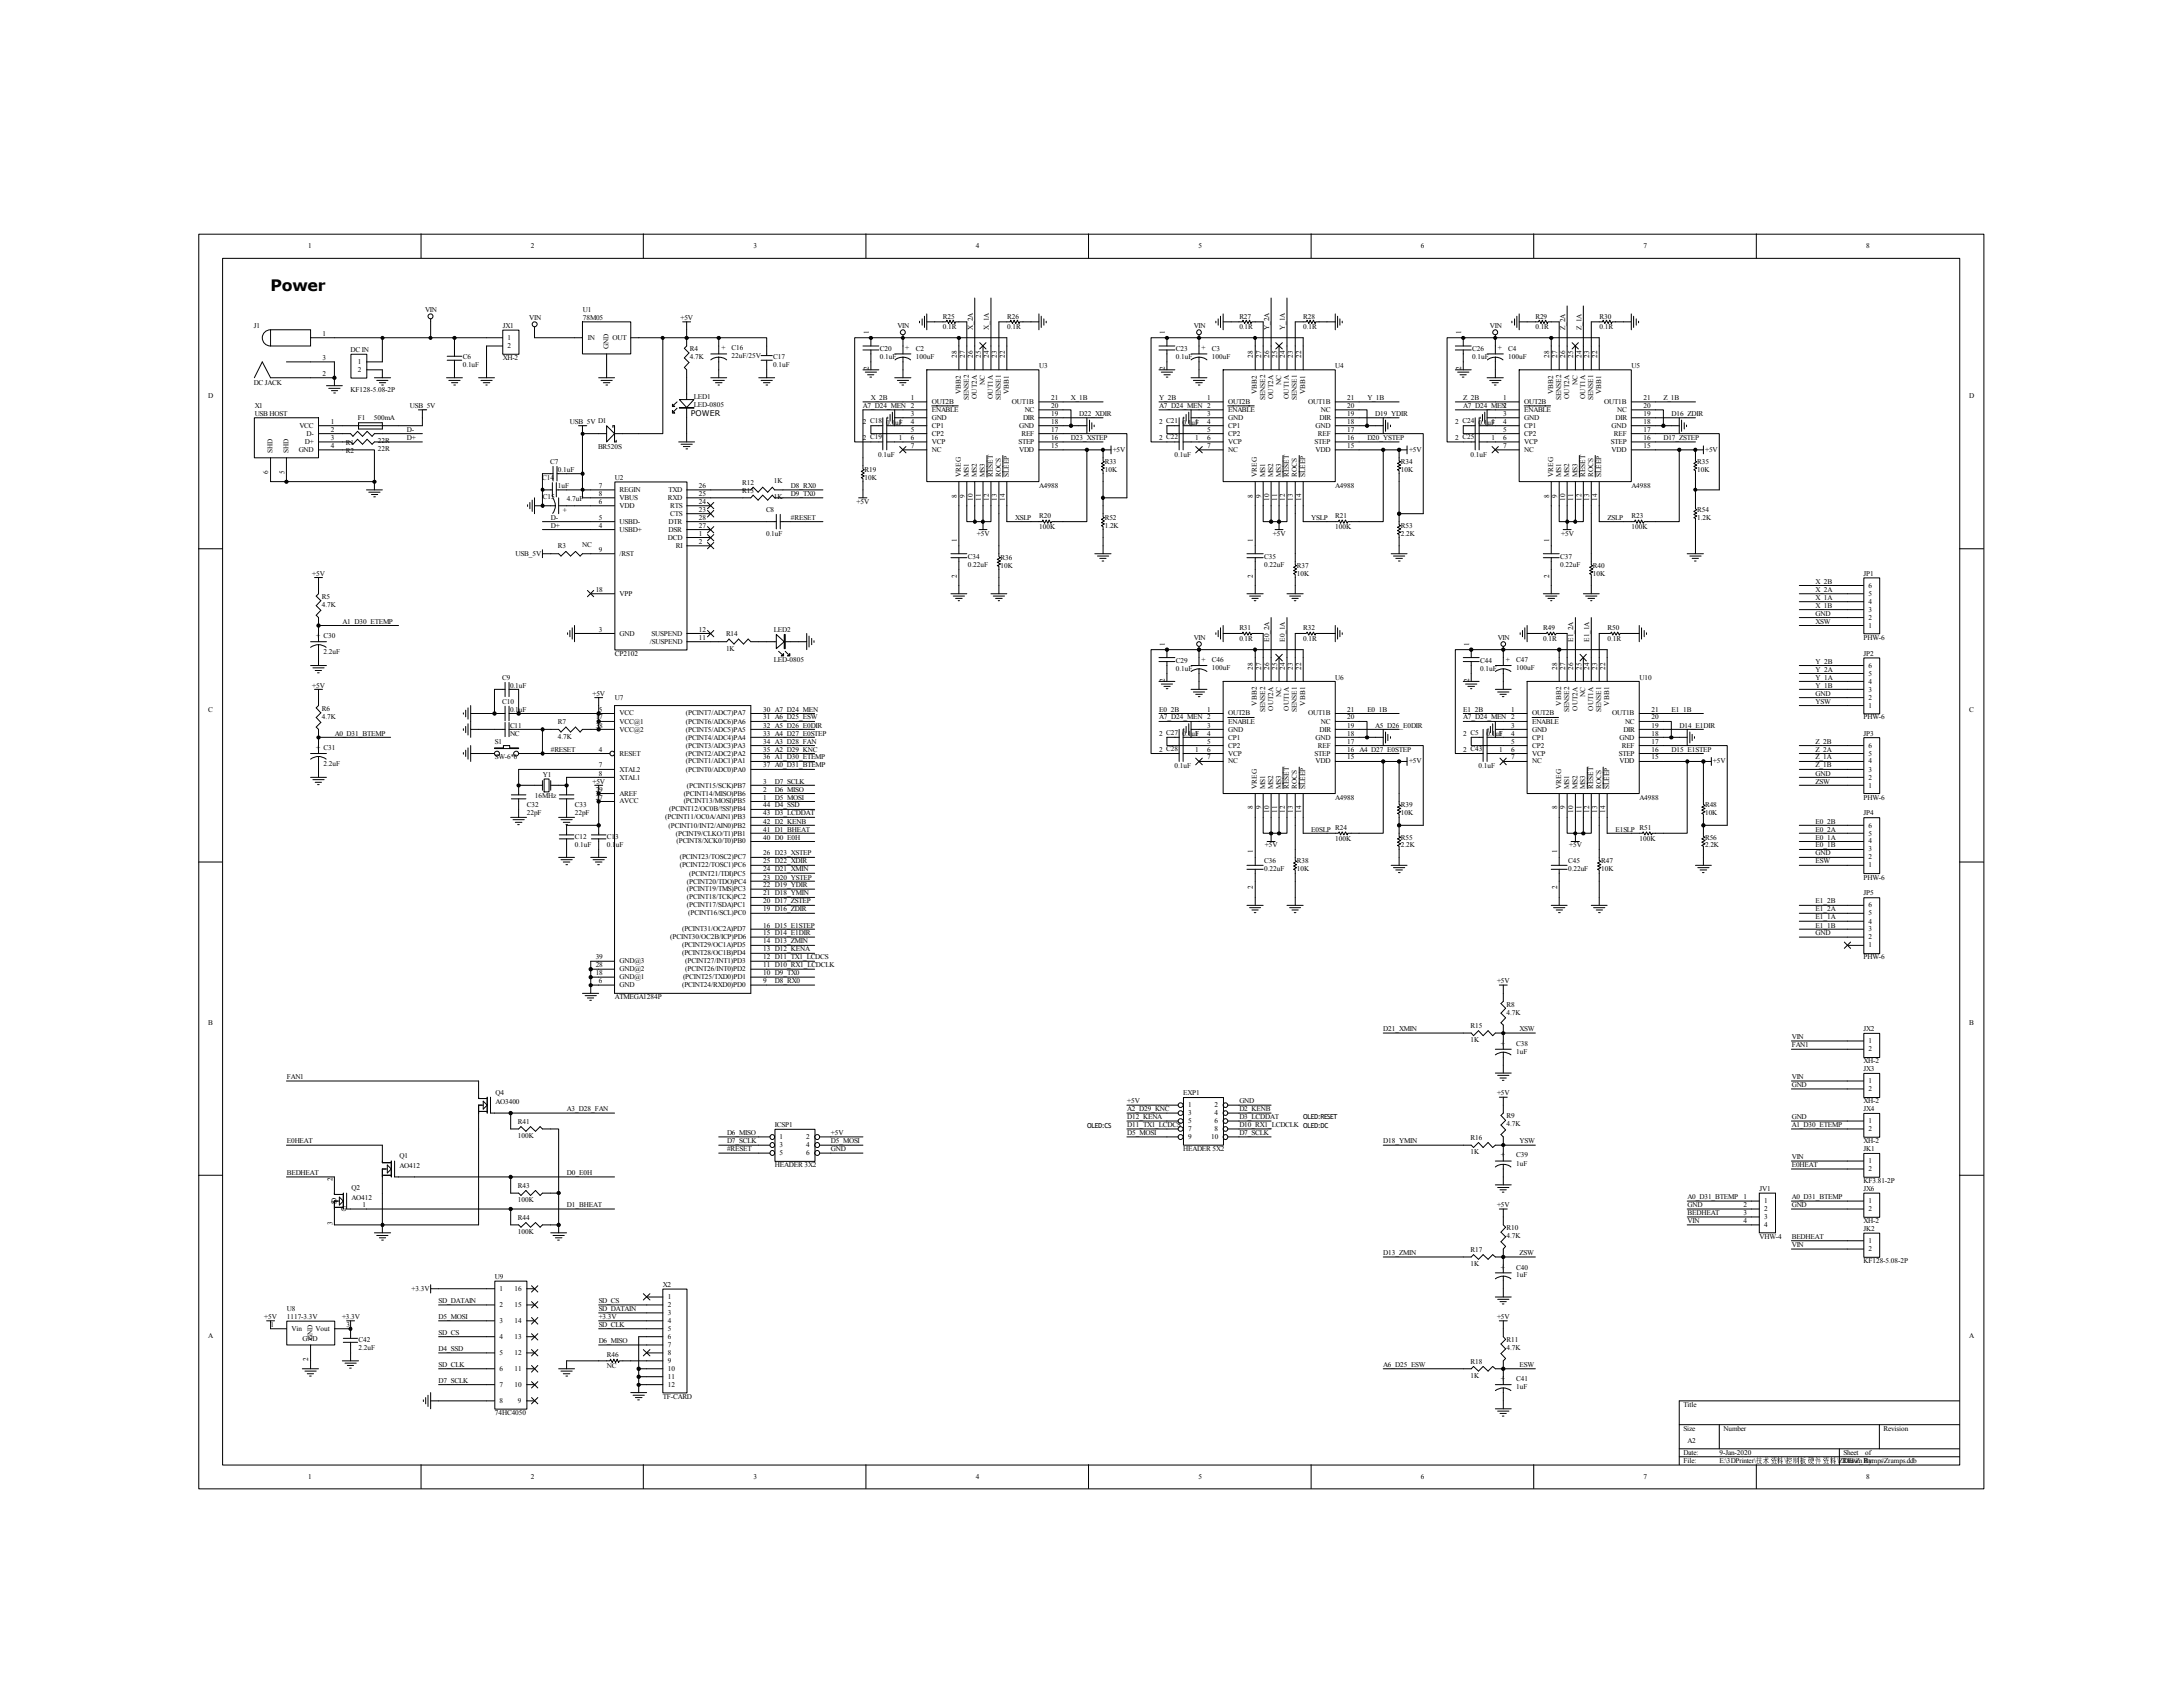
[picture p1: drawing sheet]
<svg xmlns="http://www.w3.org/2000/svg" width="279mm" height="216mm" viewBox="0 0 279 216" stroke-linecap="round" stroke-linejoin="round" font-family="sans-serif">
<defs><g id="words">
<text font-size="2" x="34.6" y="37.2">Power</text>
<text font-size="1" x="88.4" y="53.3">POWER</text>
<g font-size=".9">
<text x="39.5" y="31.7">1</text>
<text x="67.9" y="31.7">2</text>
<text x="96.4" y="31.7">3</text>
<text x="124.9" y="31.7">4</text>
<text x="153.4" y="31.7">5</text>
<text x="181.9" y="31.7">6</text>
<text x="210.4" y="31.7">7</text>
<text x="238.8" y="31.7">8</text>
<text x="32.5" y="42">J1</text>
<text x="54.4" y="39.9">VIN</text>
<text x="64.3" y="42">JX1</text>
<text x="67.7" y="41">VIN</text>
<text x="74.6" y="39.9">U1</text>
<text x="74.6" y="41">78M05</text>
<text x="87.1" y="41">+5V</text>
<text x="114.9" y="42">VIN</text>
<text x="120.7" y="40.8">R25</text>
<text x="128.9" y="40.8">R26</text>
<text x="152.8" y="42">VIN</text>
<text x="158.6" y="40.8">R27</text>
<text x="166.8" y="40.8">R28</text>
<text x="190.7" y="42">VIN</text>
<text x="196.5" y="40.8">R29</text>
<text x="204.7" y="40.8">R30</text>
<text x="41.3" y="43">1</text>
<text x="41.3" y="46.1">3</text>
<text x="44.9" y="45">DC IN</text>
<text x="45.8" y="46.6">1</text>
<text x="45.8" y="47.6">2</text>
<text x="59.2" y="46">C6</text>
<text x="59.2" y="47">0.1uF</text>
<text x="64.3" y="46.1">XH-2</text>
<text x="64.9" y="43.5">1</text>
<text x="64.9" y="44.5">2</text>
<text x="75.2" y="43.5">IN</text>
<text x="77.9" y="44.7" transform="rotate(-90 77.9 44.7)">GND</text>
<text x="78.4" y="43.5">OUT</text>
<text x="88.3" y="45">R4</text>
<text x="88.3" y="46">4.7K</text>
<text x="92.3" y="44.8">+</text>
<text x="93.6" y="44.8">C16</text>
<text x="93.6" y="45.8">22uF/25V</text>
<text x="99" y="46">C17</text>
<text x="99" y="47">0.1uF</text>
<text x="111.2" y="47.4" transform="rotate(-90 111.2 47.4)">2</text>
<text x="111.2" y="42.8" transform="rotate(-90 111.2 42.8)">1</text>
<text x="112.6" y="45">C20</text>
<text x="112.6" y="46">0.1uF</text>
<text x="115.9" y="44.8">+</text>
<text x="117.2" y="45">C2</text>
<text x="117.2" y="46">100uF</text>
<text x="120.7" y="42.2">0.1R</text>
<text x="122.5" y="45.8" transform="rotate(-90 122.5 45.8)">28</text>
<text x="123.5" y="45.8" transform="rotate(-90 123.5 45.8)">27</text>
<text x="124.5" y="45.8" transform="rotate(-90 124.5 45.8)">26</text>
<text x="124.5" y="42.2" transform="rotate(-90 124.5 42.2)">X_2A</text>
<text x="125.5" y="45.8" transform="rotate(-90 125.5 45.8)">25</text>
<text x="126.6" y="45.8" transform="rotate(-90 126.6 45.8)">24</text>
<text x="126.6" y="42.2" transform="rotate(-90 126.6 42.2)">X_1A</text>
<text x="127.6" y="45.8" transform="rotate(-90 127.6 45.8)">23</text>
<text x="128.6" y="45.8" transform="rotate(-90 128.6 45.8)">22</text>
<text x="128.9" y="42.2">0.1R</text>
<text x="133" y="47.1">U3</text>
<text x="149.1" y="47.4" transform="rotate(-90 149.1 47.4)">2</text>
<text x="149.1" y="42.8" transform="rotate(-90 149.1 42.8)">1</text>
<text x="150.5" y="45">C23</text>
<text x="150.5" y="46">0.1uF</text>
<text x="153.8" y="44.8">+</text>
<text x="155.1" y="45">C3</text>
<text x="155.1" y="46">100uF</text>
<text x="158.6" y="42.2">0.1R</text>
<text x="160.4" y="45.8" transform="rotate(-90 160.4 45.8)">28</text>
<text x="161.4" y="45.8" transform="rotate(-90 161.4 45.8)">27</text>
<text x="162.4" y="45.8" transform="rotate(-90 162.4 45.8)">26</text>
<text x="162.4" y="42.2" transform="rotate(-90 162.4 42.2)">Y_2A</text>
<text x="163.4" y="45.8" transform="rotate(-90 163.4 45.8)">25</text>
<text x="164.5" y="45.8" transform="rotate(-90 164.5 45.8)">24</text>
<text x="164.5" y="42.2" transform="rotate(-90 164.5 42.2)">Y_1A</text>
<text x="165.5" y="45.8" transform="rotate(-90 165.5 45.8)">23</text>
<text x="166.5" y="45.8" transform="rotate(-90 166.5 45.8)">22</text>
<text x="166.8" y="42.2">0.1R</text>
<text x="170.9" y="47.1">U4</text>
<text x="187" y="47.4" transform="rotate(-90 187 47.4)">2</text>
<text x="187" y="42.8" transform="rotate(-90 187 42.8)">1</text>
<text x="188.4" y="45">C26</text>
<text x="188.4" y="46">0.1uF</text>
<text x="191.7" y="44.8">+</text>
<text x="193" y="45">C4</text>
<text x="193" y="46">100uF</text>
<text x="196.5" y="42.2">0.1R</text>
<text x="198.3" y="45.8" transform="rotate(-90 198.3 45.8)">28</text>
<text x="199.3" y="45.8" transform="rotate(-90 199.3 45.8)">27</text>
<text x="200.3" y="45.8" transform="rotate(-90 200.3 45.8)">26</text>
<text x="200.3" y="42.2" transform="rotate(-90 200.3 42.2)">Z_2A</text>
<text x="201.3" y="45.8" transform="rotate(-90 201.3 45.8)">25</text>
<text x="202.4" y="45.8" transform="rotate(-90 202.4 45.8)">24</text>
<text x="202.4" y="42.2" transform="rotate(-90 202.4 42.2)">Z_1A</text>
<text x="203.4" y="45.8" transform="rotate(-90 203.4 45.8)">23</text>
<text x="204.4" y="45.8" transform="rotate(-90 204.4 45.8)">22</text>
<text x="204.7" y="42.2">0.1R</text>
<text x="208.8" y="47.1">U5</text>
<text x="26.6" y="51">D</text>
<text x="32.5" y="49.2">DC JACK</text>
<text x="32.6" y="52.2">X1</text>
<text x="32.6" y="53.2">USB HOST</text>
<text x="41.3" y="48.1">2</text>
<text x="44.9" y="50.2">KF128-5.08-2P</text>
<text x="45.8" y="53.7">F1</text>
<text x="47.8" y="53.7">500mA</text>
<text x="52.5" y="52.2">USB_5V</text>
<text x="88.8" y="51.1">LED1</text>
<text x="88.8" y="52.1">LED-0805</text>
<text x="110.4" y="52.2">A7_D24_MEN 2</text>
<text x="111.5" y="51.2">X_2B</text>
<text x="116.6" y="51.2">1</text>
<text x="116.6" y="53.2">3</text>
<text x="119.3" y="51.7">OUT2B</text>
<text x="119.3" y="52.7">ENABLE</text>
<text x="119.3" y="53.7">GND</text>
<text x="123" y="50.4" transform="rotate(-90 123 50.4)">VBB2</text>
<text x="124" y="51.2" transform="rotate(-90 124 51.2)">SENSE2</text>
<text x="125" y="51.1" transform="rotate(-90 125 51.1)">OUT2A</text>
<text x="126.1" y="49.3" transform="rotate(-90 126.1 49.3)">NC</text>
<text x="127.1" y="51.1" transform="rotate(-90 127.1 51.1)">OUT1A</text>
<text x="128.1" y="51.2" transform="rotate(-90 128.1 51.2)">SENSE1</text>
<text x="129.1" y="50.4" transform="rotate(-90 129.1 50.4)">VBB1</text>
<text x="129.5" y="51.7">OUT1B</text>
<text x="130.9" y="53.7">DIR</text>
<text x="131.1" y="52.7">NC</text>
<text x="134.5" y="53.2">19</text>
<text x="134.5" y="51.2">21</text>
<text x="134.5" y="52.2">20</text>
<text x="137.1" y="51.2">X_1B</text>
<text x="138.1" y="53.2">D22_XDIR</text>
<text x="148.4" y="51.2">Y_2B</text>
<text x="148.4" y="52.2">A7_D24_MEN 2</text>
<text x="154.5" y="51.2">1</text>
<text x="154.5" y="53.2">3</text>
<text x="157.2" y="51.7">OUT2B</text>
<text x="157.2" y="52.7">ENABLE</text>
<text x="157.2" y="53.7">GND</text>
<text x="160.9" y="50.4" transform="rotate(-90 160.9 50.4)">VBB2</text>
<text x="161.9" y="51.2" transform="rotate(-90 161.9 51.2)">SENSE2</text>
<text x="162.9" y="51.1" transform="rotate(-90 162.9 51.1)">OUT2A</text>
<text x="164" y="49.3" transform="rotate(-90 164 49.3)">NC</text>
<text x="165" y="51.1" transform="rotate(-90 165 51.1)">OUT1A</text>
<text x="166" y="51.2" transform="rotate(-90 166 51.2)">SENSE1</text>
<text x="167" y="50.4" transform="rotate(-90 167 50.4)">VBB1</text>
<text x="167.4" y="51.7">OUT1B</text>
<text x="168.9" y="53.7">DIR</text>
<text x="169" y="52.7">NC</text>
<text x="172.4" y="53.2">19</text>
<text x="172.4" y="51.2">21</text>
<text x="172.4" y="52.2">20</text>
<text x="175" y="51.2">Y_1B</text>
<text x="176" y="53.2">D19_YDIR</text>
<text x="187.3" y="52.2">A7_D24_MEN</text>
<text x="187.3" y="51.2">Z_2B</text>
<text x="192.4" y="51.2">1</text>
<text x="192.4" y="52.2">2</text>
<text x="192.4" y="53.2">3</text>
<text x="195.1" y="51.7">OUT2B</text>
<text x="195.1" y="52.7">ENABLE</text>
<text x="195.1" y="53.7">GND</text>
<text x="198.8" y="50.4" transform="rotate(-90 198.8 50.4)">VBB2</text>
<text x="199.8" y="51.2" transform="rotate(-90 199.8 51.2)">SENSE2</text>
<text x="200.8" y="51.1" transform="rotate(-90 200.8 51.1)">OUT2A</text>
<text x="201.9" y="49.3" transform="rotate(-90 201.9 49.3)">NC</text>
<text x="202.9" y="51.1" transform="rotate(-90 202.9 51.1)">OUT1A</text>
<text x="203.9" y="51.2" transform="rotate(-90 203.9 51.2)">SENSE1</text>
<text x="204.9" y="50.4" transform="rotate(-90 204.9 50.4)">VBB1</text>
<text x="205.3" y="51.7">OUT1B</text>
<text x="206.8" y="53.7">DIR</text>
<text x="207" y="52.7">NC</text>
<text x="210.4" y="53.2">19</text>
<text x="210.4" y="51.2">21</text>
<text x="210.4" y="52.2">20</text>
<text x="212.9" y="51.2">Z_1B</text>
<text x="214" y="53.2">D16_ZDIR</text>
<text x="252.1" y="51">D</text>
<text x="34.9" y="58" transform="rotate(-90 34.9 58)">SHD</text>
<text x="36.9" y="58" transform="rotate(-90 36.9 58)">SHD</text>
<text x="38.2" y="57.8">GND</text>
<text x="38.3" y="54.8">VCC</text>
<text x="39" y="56.8">D+</text>
<text x="39.2" y="55.8">D-</text>
<text x="42.3" y="57.3">4</text>
<text x="42.3" y="56.3">3</text>
<text x="42.3" y="55.3">2</text>
<text x="42.3" y="54.3">1</text>
<text x="44.3" y="56.9">R1</text>
<text x="44.3" y="58">R2</text>
<text x="48.3" y="56.7">22R</text>
<text x="48.3" y="57.7">22R</text>
<text x="52.1" y="55.3">D-</text>
<text x="52.1" y="56.3">D+</text>
<text x="70.4" y="59.4">C7</text>
<text x="72.9" y="54.3">USB_5V D1</text>
<text x="76.5" y="57.4">BR520S</text>
<text x="110.4" y="56.3">2 C19</text>
<text x="110.4" y="54.3">2 C18</text>
<text x="112.4" y="58.5">0.1uF</text>
<text x="113.4" y="54.4">0.1uF</text>
<text x="115.1" y="56.3">1</text>
<text x="115.1" y="54.3">1</text>
<text x="116.6" y="54.3">4</text>
<text x="116.6" y="55.3">5</text>
<text x="116.6" y="56.3">6</text>
<text x="116.6" y="57.3">7</text>
<text x="119.3" y="57.8">NC</text>
<text x="119.3" y="54.8">CP1</text>
<text x="119.3" y="55.8">CP2</text>
<text x="119.3" y="56.8">VCP</text>
<text x="130.3" y="56.8">STEP</text>
<text x="130.4" y="57.8">VDD</text>
<text x="130.4" y="54.8">GND</text>
<text x="130.7" y="55.8">REF</text>
<text x="134.5" y="55.3">17</text>
<text x="134.5" y="57.3">15</text>
<text x="134.5" y="54.3">18</text>
<text x="134.5" y="56.3">16</text>
<text x="137.1" y="56.3">D23_XSTEP</text>
<text x="141.4" y="59.4">R33</text>
<text x="142.4" y="57.8">+5V</text>
<text x="148.4" y="56.3">2 C22</text>
<text x="148.4" y="54.3">2 C21</text>
<text x="150.3" y="58.5">0.1uF</text>
<text x="151.3" y="54.4">0.1uF</text>
<text x="153" y="56.3">1</text>
<text x="153" y="54.3">1</text>
<text x="154.5" y="54.3">4</text>
<text x="154.5" y="55.3">5</text>
<text x="154.5" y="56.3">6</text>
<text x="154.5" y="57.3">7</text>
<text x="157.2" y="57.8">NC</text>
<text x="157.2" y="54.8">CP1</text>
<text x="157.2" y="55.8">CP2</text>
<text x="157.2" y="56.8">VCP</text>
<text x="168.2" y="56.8">STEP</text>
<text x="168.4" y="57.8">VDD</text>
<text x="168.4" y="54.8">GND</text>
<text x="168.7" y="55.8">REF</text>
<text x="172.4" y="57.3">15</text>
<text x="172.4" y="55.3">17</text>
<text x="172.4" y="54.3">18</text>
<text x="172.4" y="56.3">16</text>
<text x="175" y="56.3">D20_YSTEP</text>
<text x="179.3" y="59.4">R34</text>
<text x="180.3" y="57.8">+5V</text>
<text x="186.3" y="56.3">2 C25</text>
<text x="186.3" y="54.3">2 C24</text>
<text x="188.2" y="58.5">0.1uF</text>
<text x="189.2" y="54.4">0.1uF</text>
<text x="190.9" y="56.3">1</text>
<text x="190.9" y="54.3">1</text>
<text x="192.4" y="54.3">4</text>
<text x="192.4" y="55.3">5</text>
<text x="192.4" y="56.3">6</text>
<text x="192.4" y="57.3">7</text>
<text x="195.1" y="57.8">NC</text>
<text x="195.1" y="54.8">CP1</text>
<text x="195.1" y="55.8">CP2</text>
<text x="195.1" y="56.8">VCP</text>
<text x="206.2" y="56.8">STEP</text>
<text x="206.2" y="57.8">VDD</text>
<text x="206.2" y="54.8">GND</text>
<text x="206.5" y="55.8">REF</text>
<text x="210.4" y="55.3">17</text>
<text x="210.4" y="57.3">15</text>
<text x="210.4" y="54.3">18</text>
<text x="210.4" y="56.3">16</text>
<text x="212.9" y="56.3">D17_ZSTEP</text>
<text x="217.2" y="59.4">R35</text>
<text x="218.2" y="57.8">+5V</text>
<text x="34.3" y="60.7" transform="rotate(-90 34.3 60.7)">6</text>
<text x="36.4" y="60.7" transform="rotate(-90 36.4 60.7)">5</text>
<text x="69.4" y="61.4">C14</text>
<text x="69.5" y="63.9">C15</text>
<text x="71.4" y="60.4">0.1uF</text>
<text x="71.4" y="62.4">1uF</text>
<text x="72" y="65.1" transform="rotate(90 72 65.1)">+</text>
<text x="72.6" y="64.1">4.7uF</text>
<text x="76.6" y="62.4">7</text>
<text x="76.6" y="64.5">6</text>
<text x="76.6" y="63.5">8</text>
<text x="78.7" y="61.4">U2</text>
<text x="79.3" y="62.9">REGIN</text>
<text x="79.3" y="65">VDD</text>
<text x="79.3" y="64">VBUS</text>
<text x="85.5" y="64">RXD</text>
<text x="85.6" y="62.9">TXD</text>
<text x="85.8" y="65">RTS</text>
<text x="85.8" y="66">CTS</text>
<text x="89.5" y="64.5">24</text>
<text x="89.5" y="65.5">23</text>
<text x="89.5" y="63.5">25</text>
<text x="89.5" y="62.4">26</text>
<text x="95" y="62">R12</text>
<text x="95" y="63">R13</text>
<text x="98" y="65.5">C8</text>
<text x="99.1" y="61.8">1K</text>
<text x="99.1" y="63.9">1K</text>
<text x="101.2" y="62.4">D8_RX0</text>
<text x="101.2" y="63.5">D9_TX0</text>
<text x="109.6" y="64.5">+5V</text>
<text x="110.7" y="60.4">R19</text>
<text x="110.7" y="61.4">10K</text>
<text x="122.5" y="63.7" transform="rotate(-90 122.5 63.7)">8</text>
<text x="123" y="61" transform="rotate(-90 123 61)">VREG</text>
<text x="123.5" y="63.7" transform="rotate(-90 123.5 63.7)">9</text>
<text x="124" y="61" transform="rotate(-90 124 61)">MS1</text>
<text x="124.5" y="64.1" transform="rotate(-90 124.5 64.1)">10</text>
<text x="125" y="61" transform="rotate(-90 125 61)">MS2</text>
<text x="125.5" y="64.1" transform="rotate(-90 125.5 64.1)">11</text>
<text x="126.1" y="61" transform="rotate(-90 126.1 61)">MS3</text>
<text x="126.6" y="64.1" transform="rotate(-90 126.6 64.1)">12</text>
<text x="127.1" y="61" transform="rotate(-90 127.1 61)">RESET</text>
<text x="127.6" y="64.1" transform="rotate(-90 127.6 64.1)">13</text>
<text x="128.1" y="61" transform="rotate(-90 128.1 61)">ROCS</text>
<text x="128.6" y="64.1" transform="rotate(-90 128.6 64.1)">14</text>
<text x="129.1" y="61" transform="rotate(-90 129.1 61)">SLEEP</text>
<text x="133" y="62.4">A4988</text>
<text x="141.4" y="60.4">10K</text>
<text x="160.4" y="63.7" transform="rotate(-90 160.4 63.7)">8</text>
<text x="160.9" y="61" transform="rotate(-90 160.9 61)">VREG</text>
<text x="161.4" y="63.7" transform="rotate(-90 161.4 63.7)">9</text>
<text x="161.9" y="61" transform="rotate(-90 161.9 61)">MS1</text>
<text x="162.4" y="64.1" transform="rotate(-90 162.4 64.1)">10</text>
<text x="162.9" y="61" transform="rotate(-90 162.9 61)">MS2</text>
<text x="163.4" y="64.1" transform="rotate(-90 163.4 64.1)">11</text>
<text x="164" y="61" transform="rotate(-90 164 61)">MS3</text>
<text x="164.5" y="64.1" transform="rotate(-90 164.5 64.1)">12</text>
<text x="165" y="61" transform="rotate(-90 165 61)">RESET</text>
<text x="165.5" y="64.1" transform="rotate(-90 165.5 64.1)">13</text>
<text x="166" y="61" transform="rotate(-90 166 61)">ROCS</text>
<text x="166.5" y="64.1" transform="rotate(-90 166.5 64.1)">14</text>
<text x="167" y="61" transform="rotate(-90 167 61)">SLEEP</text>
<text x="170.9" y="62.4">A4988</text>
<text x="179.3" y="60.4">10K</text>
<text x="198.3" y="63.7" transform="rotate(-90 198.3 63.7)">8</text>
<text x="198.8" y="61" transform="rotate(-90 198.8 61)">VREG</text>
<text x="199.3" y="63.7" transform="rotate(-90 199.3 63.7)">9</text>
<text x="199.8" y="61" transform="rotate(-90 199.8 61)">MS1</text>
<text x="200.3" y="64.1" transform="rotate(-90 200.3 64.1)">10</text>
<text x="200.8" y="61" transform="rotate(-90 200.8 61)">MS2</text>
<text x="201.3" y="64.1" transform="rotate(-90 201.3 64.1)">11</text>
<text x="201.9" y="61" transform="rotate(-90 201.9 61)">MS3</text>
<text x="202.4" y="64.1" transform="rotate(-90 202.4 64.1)">12</text>
<text x="202.9" y="61" transform="rotate(-90 202.9 61)">RESET</text>
<text x="203.4" y="64.1" transform="rotate(-90 203.4 64.1)">13</text>
<text x="203.9" y="61" transform="rotate(-90 203.9 61)">ROCS</text>
<text x="204.4" y="64.1" transform="rotate(-90 204.4 64.1)">14</text>
<text x="204.9" y="61" transform="rotate(-90 204.9 61)">SLEEP</text>
<text x="208.8" y="62.4">A4988</text>
<text x="217.2" y="60.4">10K</text>
<text x="217.2" y="65.5">R54</text>
<text x="66" y="71.1">USB_5V</text>
<text x="70.5" y="67.6">D+</text>
<text x="70.5" y="66.5">D-</text>
<text x="71.4" y="70.2">R3</text>
<text x="74.5" y="70">NC</text>
<text x="76.6" y="66.5">5</text>
<text x="76.6" y="67.6">4</text>
<text x="76.6" y="70.6">9</text>
<text x="79.3" y="67.1">USBD-</text>
<text x="79.3" y="68.1">USBD+</text>
<text x="79.3" y="71.1">/RST</text>
<text x="85.5" y="69.1">DCD</text>
<text x="85.6" y="67.1">DTR</text>
<text x="85.6" y="68.1">DSR</text>
<text x="86.5" y="70.1">RI</text>
<text x="89.5" y="68.6">1</text>
<text x="89.5" y="69.6">2</text>
<text x="89.5" y="66.5">28</text>
<text x="89.5" y="67.6">27</text>
<text x="98" y="68.6">0.1uF</text>
<text x="101.2" y="66.5">#RESET</text>
<text x="122.5" y="69.3" transform="rotate(-90 122.5 69.3)">1</text>
<text x="123.9" y="71.5">C34</text>
<text x="125" y="68.6">+5V</text>
<text x="128.1" y="71.6">R36</text>
<text x="129.9" y="66.5">XSLP</text>
<text x="133" y="66.3">R20</text>
<text x="133" y="67.7">100K</text>
<text x="141.4" y="66.5">R52</text>
<text x="141.4" y="67.6">1.2K</text>
<text x="160.4" y="69.3" transform="rotate(-90 160.4 69.3)">1</text>
<text x="161.8" y="71.5">C35</text>
<text x="162.9" y="68.6">+5V</text>
<text x="167.8" y="66.5">YSLP</text>
<text x="170.9" y="66.3">R21</text>
<text x="170.9" y="67.7">100K</text>
<text x="179.3" y="67.6">R53</text>
<text x="179.3" y="68.6">2.2K</text>
<text x="198.3" y="69.3" transform="rotate(-90 198.3 69.3)">1</text>
<text x="199.7" y="71.5">C37</text>
<text x="199.8" y="68.6">+5V</text>
<text x="205.7" y="66.5">ZSLP</text>
<text x="208.8" y="66.3">R23</text>
<text x="208.8" y="67.7">100K</text>
<text x="217.2" y="66.5">1.2K</text>
<text x="40" y="73.7">+5V</text>
<text x="41.2" y="76.7">R5</text>
<text x="41.2" y="77.7">4.7K</text>
<text x="76.2" y="75.7">18</text>
<text x="79.3" y="76.2">VPP</text>
<text x="122.5" y="74" transform="rotate(-90 122.5 74)">2</text>
<text x="123.9" y="72.6">0.22uF</text>
<text x="128.1" y="72.6">10K</text>
<text x="160.4" y="74" transform="rotate(-90 160.4 74)">2</text>
<text x="161.8" y="72.6">0.22uF</text>
<text x="166" y="72.6">R37</text>
<text x="166" y="73.7">10K</text>
<text x="198.3" y="74" transform="rotate(-90 198.3 74)">2</text>
<text x="199.7" y="72.6">0.22uF</text>
<text x="203.9" y="72.6">R40</text>
<text x="203.9" y="73.7">10K</text>
<text x="232.4" y="74.7">X_2B</text>
<text x="232.4" y="75.7">X_2A</text>
<text x="232.4" y="76.8">X_1A</text>
<text x="232.4" y="77.8">X_1B</text>
<text x="238.5" y="73.7">JP1</text>
<text x="239.1" y="77.3">4</text>
<text x="239.1" y="76.2">5</text>
<text x="239.1" y="75.2">6</text>
<text x="40.5" y="81.7">+ C30</text>
<text x="41.4" y="83.7">2.2uF</text>
<text x="43.9" y="79.8">A1_D30_ETEMP</text>
<text x="76.6" y="80.9">3</text>
<text x="78.7" y="83.9">CP2102</text>
<text x="79.3" y="81.4">GND</text>
<text x="83.2" y="82.4">/SUSPEND</text>
<text x="83.4" y="81.4">SUSPEND</text>
<text x="89.5" y="80.9">12</text>
<text x="89.5" y="81.9">11</text>
<text x="92.9" y="81.4">R14</text>
<text x="92.9" y="83.3">1K</text>
<text x="99.1" y="80.9">LED2</text>
<text x="149.1" y="82.6" transform="rotate(-90 149.1 82.6)">1</text>
<text x="152.8" y="81.9">VIN</text>
<text x="158.6" y="80.6">R31</text>
<text x="158.6" y="82.1">0.1R</text>
<text x="162.4" y="82.1" transform="rotate(-90 162.4 82.1)">E0_2A</text>
<text x="164.5" y="82.1" transform="rotate(-90 164.5 82.1)">E0_1A</text>
<text x="166.8" y="80.6">R32</text>
<text x="166.8" y="82.1">0.1R</text>
<text x="188" y="82.6" transform="rotate(-90 188 82.6)">1</text>
<text x="191.7" y="81.9">VIN</text>
<text x="197.5" y="80.6">R49</text>
<text x="197.5" y="82.1">0.1R</text>
<text x="201.3" y="82.1" transform="rotate(-90 201.3 82.1)">E1_2A</text>
<text x="203.4" y="82.1" transform="rotate(-90 203.4 82.1)">E1_1A</text>
<text x="205.7" y="80.6">R50</text>
<text x="205.7" y="82.1">0.1R</text>
<text x="232.4" y="78.8">GND</text>
<text x="232.4" y="79.8">XSW</text>
<text x="238.5" y="81.9">PHW-6</text>
<text x="238.5" y="83.9">JP2</text>
<text x="239.1" y="80.3">1</text>
<text x="239.1" y="79.3">2</text>
<text x="239.1" y="78.3">3</text>
<text x="40" y="88">+5V</text>
<text x="64.3" y="87">C9</text>
<text x="65.3" y="88">0.1uF</text>
<text x="75.8" y="89">+5V</text>
<text x="78.7" y="89.5">U7</text>
<text x="99.1" y="84.8">LED-0805</text>
<text x="149.1" y="87.2" transform="rotate(-90 149.1 87.2)">2</text>
<text x="150.5" y="84.8">C29</text>
<text x="150.5" y="85.9">0.1uF</text>
<text x="153.8" y="84.8">+</text>
<text x="155.1" y="84.8">C46</text>
<text x="155.1" y="85.8">100uF</text>
<text x="160.4" y="85.7" transform="rotate(-90 160.4 85.7)">28</text>
<text x="161.4" y="85.7" transform="rotate(-90 161.4 85.7)">27</text>
<text x="162.4" y="85.7" transform="rotate(-90 162.4 85.7)">26</text>
<text x="163.4" y="85.7" transform="rotate(-90 163.4 85.7)">25</text>
<text x="164" y="89.2" transform="rotate(-90 164 89.2)">NC</text>
<text x="164.5" y="85.7" transform="rotate(-90 164.5 85.7)">24</text>
<text x="165.5" y="85.7" transform="rotate(-90 165.5 85.7)">23</text>
<text x="166.5" y="85.7" transform="rotate(-90 166.5 85.7)">22</text>
<text x="170.9" y="87">U6</text>
<text x="188" y="87.2" transform="rotate(-90 188 87.2)">2</text>
<text x="189.4" y="84.8">C44</text>
<text x="189.4" y="85.9">0.1uF</text>
<text x="192.7" y="84.8">+</text>
<text x="194.1" y="84.8">C47</text>
<text x="194.1" y="85.8">100uF</text>
<text x="199.3" y="85.7" transform="rotate(-90 199.3 85.7)">28</text>
<text x="200.3" y="85.7" transform="rotate(-90 200.3 85.7)">27</text>
<text x="201.3" y="85.7" transform="rotate(-90 201.3 85.7)">26</text>
<text x="202.4" y="85.7" transform="rotate(-90 202.4 85.7)">25</text>
<text x="202.9" y="89.2" transform="rotate(-90 202.9 89.2)">NC</text>
<text x="203.4" y="85.7" transform="rotate(-90 203.4 85.7)">24</text>
<text x="204.4" y="85.7" transform="rotate(-90 204.4 85.7)">23</text>
<text x="205.4" y="85.7" transform="rotate(-90 205.4 85.7)">22</text>
<text x="209.8" y="87">U10</text>
<text x="232.4" y="84.9">Y_2B</text>
<text x="232.4" y="86">Y_2A</text>
<text x="232.4" y="87">Y_1A</text>
<text x="232.4" y="88">Y_1B</text>
<text x="232.4" y="89">GND</text>
<text x="239.1" y="89.5">2</text>
<text x="239.1" y="88.5">3</text>
<text x="239.1" y="87.5">4</text>
<text x="239.1" y="86.5">5</text>
<text x="239.1" y="85.4">6</text>
<text x="26.6" y="91.1">C</text>
<text x="40.5" y="96">+ C31</text>
<text x="41.2" y="91">R6</text>
<text x="41.2" y="92">4.7K</text>
<text x="42.8" y="94.1">A0_D31_BTEMP</text>
<text x="63.3" y="95.2">S1</text>
<text x="64.3" y="90">C10</text>
<text x="65.3" y="94.1">NC</text>
<text x="65.3" y="93.1">C11</text>
<text x="65.3" y="91.1">0.1uF</text>
<text x="71.4" y="92.7">R7</text>
<text x="71.4" y="94.5">4.7K</text>
<text x="76.2" y="92.1">17</text>
<text x="76.2" y="93.1">38</text>
<text x="76.6" y="91.1">5</text>
<text x="79.3" y="91.6">VCC</text>
<text x="79.3" y="92.6">VCC@1</text>
<text x="79.3" y="93.6">VCC@2</text>
<text x="87.8" y="95.7">(PCINT3/ADC3)PA3</text>
<text x="87.8" y="94.7">(PCINT4/ADC4)PA4</text>
<text x="87.8" y="93.6">(PCINT5/ADC5)PA5</text>
<text x="87.8" y="92.6">(PCINT6/ADC6)PA6</text>
<text x="87.8" y="91.6">(PCINT7/ADC7)PA7</text>
<text x="97.7" y="95.2">34 A3_D28_FAN</text>
<text x="97.7" y="94.1">33 A4_D27_E0STEP</text>
<text x="97.7" y="93.1">32 A5_D26_E0DIR</text>
<text x="97.7" y="92.1">31 A6_D25_ESW</text>
<text x="97.7" y="91.1">30 A7_D24_MEN</text>
<text x="148.4" y="92.1">A7_D24_MEN 2</text>
<text x="148.4" y="94.1">2 C27</text>
<text x="148.4" y="91.1">E0_2B</text>
<text x="151.3" y="94.2">0.1uF</text>
<text x="153" y="94.1">1</text>
<text x="154.5" y="91.1">1</text>
<text x="154.5" y="93.1">3</text>
<text x="154.5" y="94.1">4</text>
<text x="154.5" y="95.2">5</text>
<text x="157.2" y="91.6">OUT2B</text>
<text x="157.2" y="92.6">ENABLE</text>
<text x="157.2" y="93.6">GND</text>
<text x="157.2" y="94.7">CP1</text>
<text x="157.2" y="95.7">CP2</text>
<text x="160.9" y="90.3" transform="rotate(-90 160.9 90.3)">VBB2</text>
<text x="161.9" y="91.1" transform="rotate(-90 161.9 91.1)">SENSE2</text>
<text x="162.9" y="90.9" transform="rotate(-90 162.9 90.9)">OUT2A</text>
<text x="165" y="90.9" transform="rotate(-90 165 90.9)">OUT1A</text>
<text x="166" y="91.1" transform="rotate(-90 166 91.1)">SENSE1</text>
<text x="167" y="90.3" transform="rotate(-90 167 90.3)">VBB1</text>
<text x="167.4" y="91.6">OUT1B</text>
<text x="168.4" y="94.7">GND</text>
<text x="168.7" y="95.7">REF</text>
<text x="168.9" y="93.6">DIR</text>
<text x="169" y="92.6">NC</text>
<text x="172.4" y="93.1">19</text>
<text x="172.4" y="95.2">17</text>
<text x="172.4" y="94.1">18</text>
<text x="172.4" y="91.1">21</text>
<text x="172.4" y="92.1">20</text>
<text x="175" y="91.1">E0_1B</text>
<text x="176" y="93.1">A5_D26_E0DIR</text>
<text x="187.3" y="94.1">2 C5</text>
<text x="187.3" y="91.1">E1_2B</text>
<text x="187.3" y="92.1">A7_D24_MEN 2</text>
<text x="190.2" y="94.2">0.1uF</text>
<text x="191.9" y="94.1">1</text>
<text x="193.4" y="91.1">1</text>
<text x="193.4" y="93.1">3</text>
<text x="193.4" y="94.1">4</text>
<text x="193.4" y="95.2">5</text>
<text x="196.1" y="91.6">OUT2B</text>
<text x="196.1" y="92.6">ENABLE</text>
<text x="196.1" y="93.6">GND</text>
<text x="196.1" y="94.7">CP1</text>
<text x="196.1" y="95.7">CP2</text>
<text x="199.8" y="90.3" transform="rotate(-90 199.8 90.3)">VBB2</text>
<text x="200.8" y="91.1" transform="rotate(-90 200.8 91.1)">SENSE2</text>
<text x="201.9" y="90.9" transform="rotate(-90 201.9 90.9)">OUT2A</text>
<text x="203.9" y="90.9" transform="rotate(-90 203.9 90.9)">OUT1A</text>
<text x="204.9" y="91.1" transform="rotate(-90 204.9 91.1)">SENSE1</text>
<text x="206" y="90.3" transform="rotate(-90 206 90.3)">VBB1</text>
<text x="206.3" y="91.6">OUT1B</text>
<text x="207.3" y="94.7">GND</text>
<text x="207.6" y="95.7">REF</text>
<text x="207.8" y="93.6">DIR</text>
<text x="208" y="92.6">NC</text>
<text x="211.4" y="95.2">17</text>
<text x="211.4" y="94.1">18</text>
<text x="211.4" y="93.1">19</text>
<text x="211.4" y="91.1">21</text>
<text x="211.4" y="92.1">20</text>
<text x="214" y="91.1">E1_1B</text>
<text x="215" y="93.1">D14_E1DIR</text>
<text x="232.4" y="95.2">Z_2B</text>
<text x="232.4" y="90">YSW</text>
<text x="238.5" y="92.1">PHW-6</text>
<text x="238.5" y="94.1">JP3</text>
<text x="239.1" y="90.6">1</text>
<text x="239.1" y="95.7">6</text>
<text x="252.1" y="91.1">C</text>
<text x="41.4" y="98">2.2uF</text>
<text x="63.3" y="97.2">SW-6*6</text>
<text x="69.5" y="99.4">Y1</text>
<text x="70.5" y="96.2">#RESET</text>
<text x="75.8" y="100.3">+5V</text>
<text x="76.2" y="101.3">29</text>
<text x="76.6" y="96.2">4</text>
<text x="76.6" y="99.3">8</text>
<text x="76.6" y="98.2">7</text>
<text x="79.3" y="101.8">AREF</text>
<text x="79.3" y="96.7">RESET</text>
<text x="79.3" y="99.8">XTAL1</text>
<text x="79.3" y="98.8">XTAL2</text>
<text x="87.5" y="101.8">(PCINT14/MISO)PB6</text>
<text x="87.8" y="98.8">(PCINT0/ADC0)PA0</text>
<text x="87.8" y="97.7">(PCINT1/ADC1)PA1</text>
<text x="87.8" y="96.7">(PCINT2/ADC2)PA2</text>
<text x="87.9" y="100.8">(PCINT15/SCK)PB7</text>
<text x="97.7" y="98.2">37 A0_D31_BTEMP</text>
<text x="97.7" y="97.2">36 A1_D30_ETEMP</text>
<text x="97.7" y="96.2">35 A2_D29_KNC</text>
<text x="97.7" y="101.3">2</text>
<text x="97.7" y="100.3">3</text>
<text x="99.2" y="101.3">D6_MISO</text>
<text x="99.2" y="100.3">D7_SCLK</text>
<text x="148.4" y="96.2">2 C28</text>
<text x="150.3" y="98.3">0.1uF</text>
<text x="153" y="96.2">1</text>
<text x="154.5" y="96.2">6</text>
<text x="154.5" y="97.2">7</text>
<text x="157.2" y="97.7">NC</text>
<text x="157.2" y="96.7">VCP</text>
<text x="160.9" y="101" transform="rotate(-90 160.9 101)">VREG</text>
<text x="161.9" y="101" transform="rotate(-90 161.9 101)">MS1</text>
<text x="162.9" y="101" transform="rotate(-90 162.9 101)">MS2</text>
<text x="164" y="101" transform="rotate(-90 164 101)">MS3</text>
<text x="165" y="101" transform="rotate(-90 165 101)">RESET</text>
<text x="166" y="101" transform="rotate(-90 166 101)">ROCS</text>
<text x="167" y="101" transform="rotate(-90 167 101)">SLEEP</text>
<text x="168.2" y="96.7">STEP</text>
<text x="168.4" y="97.7">VDD</text>
<text x="172.4" y="97.2">15</text>
<text x="172.4" y="96.2">16 A4_D27_E0STEP</text>
<text x="180.3" y="97.7">+5V</text>
<text x="187.3" y="96.2">2 C43</text>
<text x="189.2" y="98.3">0.1uF</text>
<text x="191.9" y="96.2">1</text>
<text x="193.4" y="96.2">6</text>
<text x="193.4" y="97.2">7</text>
<text x="196.1" y="97.7">NC</text>
<text x="196.1" y="96.7">VCP</text>
<text x="199.8" y="101" transform="rotate(-90 199.8 101)">VREG</text>
<text x="200.8" y="101" transform="rotate(-90 200.8 101)">MS1</text>
<text x="201.9" y="101" transform="rotate(-90 201.9 101)">MS2</text>
<text x="202.9" y="101" transform="rotate(-90 202.9 101)">MS3</text>
<text x="203.9" y="101" transform="rotate(-90 203.9 101)">RESET</text>
<text x="204.9" y="101" transform="rotate(-90 204.9 101)">ROCS</text>
<text x="206" y="101" transform="rotate(-90 206 101)">SLEEP</text>
<text x="207.2" y="96.7">STEP</text>
<text x="207.3" y="97.7">VDD</text>
<text x="211.4" y="97.2">15</text>
<text x="211.4" y="96.2">16</text>
<text x="214" y="96.2">D15_E1STEP</text>
<text x="219.2" y="97.7">+5V</text>
<text x="232.4" y="96.2">Z_2A</text>
<text x="232.4" y="97.2">Z_1A</text>
<text x="232.4" y="98.2">Z_1B</text>
<text x="232.4" y="99.3">GND</text>
<text x="232.4" y="100.3">ZSW</text>
<text x="239.1" y="100.8">1</text>
<text x="239.1" y="99.8">2</text>
<text x="239.1" y="98.8">3</text>
<text x="239.1" y="97.7">4</text>
<text x="239.1" y="96.7">5</text>
<text x="67.4" y="103.3">C32</text>
<text x="67.4" y="104.3">22pF</text>
<text x="68.5" y="102.1">16MHz</text>
<text x="73.6" y="107.3">C12</text>
<text x="73.6" y="103.3">C33</text>
<text x="73.6" y="104.3">22pF</text>
<text x="76.2" y="102.3">27</text>
<text x="77.7" y="107.3">C13</text>
<text x="79.3" y="102.8">AVCC</text>
<text x="85.1" y="104.9">(PCINT11/OC0A/AIN1)PB3</text>
<text x="85.6" y="105.9">(PCINT10/INT2/AIN0)PB2</text>
<text x="85.6" y="103.8">(PCINT12/OC0B/!SS!)PB4</text>
<text x="86.5" y="106.9">(PCINT9/CLKO/T1)PB1</text>
<text x="86.6" y="107.9">(PCINT8/XCK0/T0)PB0</text>
<text x="87.5" y="102.8">(PCINT13/MOSI)PB5</text>
<text x="97.7" y="106.4">41 D1_BHEAT</text>
<text x="97.7" y="105.4">42 D2_KENB</text>
<text x="97.7" y="104.4">43 D3_LCDDAT</text>
<text x="97.7" y="107.4">40 D0_E0H</text>
<text x="97.7" y="103.3">44 D4_SSD</text>
<text x="97.7" y="102.3">1</text>
<text x="99.2" y="102.3">D5_MOSI</text>
<text x="160.4" y="103.6" transform="rotate(-90 160.4 103.6)">8</text>
<text x="161.4" y="103.6" transform="rotate(-90 161.4 103.6)">9</text>
<text x="162.4" y="104" transform="rotate(-90 162.4 104)">10</text>
<text x="163.4" y="104" transform="rotate(-90 163.4 104)">11</text>
<text x="164.5" y="104" transform="rotate(-90 164.5 104)">12</text>
<text x="165.5" y="104" transform="rotate(-90 165.5 104)">13</text>
<text x="166.5" y="104" transform="rotate(-90 166.5 104)">14</text>
<text x="167.8" y="106.4">E0SLP R24</text>
<text x="170.9" y="107.7">100K</text>
<text x="170.9" y="102.3">A4988</text>
<text x="179.3" y="103.3">R39</text>
<text x="179.3" y="104.4">10K</text>
<text x="179.3" y="107.4">R55</text>
<text x="199.3" y="103.6" transform="rotate(-90 199.3 103.6)">8</text>
<text x="200.3" y="103.6" transform="rotate(-90 200.3 103.6)">9</text>
<text x="201.3" y="104" transform="rotate(-90 201.3 104)">10</text>
<text x="202.4" y="104" transform="rotate(-90 202.4 104)">11</text>
<text x="203.4" y="104" transform="rotate(-90 203.4 104)">12</text>
<text x="204.4" y="104" transform="rotate(-90 204.4 104)">13</text>
<text x="205.4" y="104" transform="rotate(-90 205.4 104)">14</text>
<text x="206.8" y="106.4">E1SLP R51</text>
<text x="209.8" y="107.7">100K</text>
<text x="209.8" y="102.3">A4988</text>
<text x="218.2" y="103.3">R48</text>
<text x="218.2" y="104.4">10K</text>
<text x="218.2" y="107.4">R56</text>
<text x="232.4" y="105.4">E0_2B</text>
<text x="232.4" y="106.4">E0_2A</text>
<text x="232.4" y="107.4">E0_1A</text>
<text x="238.5" y="102.3">PHW-6</text>
<text x="238.5" y="104.4">JP4</text>
<text x="239.1" y="107.9">4</text>
<text x="239.1" y="106.9">5</text>
<text x="239.1" y="105.9">6</text>
<text x="73.6" y="108.4">0.1uF</text>
<text x="77.7" y="108.4">0.1uF</text>
<text x="87" y="111">(PCINT22/TOSC1)PC6</text>
<text x="87" y="110">(PCINT23/TOSC2)PC7</text>
<text x="87.9" y="113.1">(PCINT20/TDO)PC4</text>
<text x="88.2" y="112.1">(PCINT21/TDI)PC5</text>
<text x="97.7" y="111.5">24 D21_XMIN</text>
<text x="97.7" y="110.5">25 D22_XDIR</text>
<text x="97.7" y="109.5">26 D23_XSTEP</text>
<text x="97.7" y="113.6">22 D19_YDIR</text>
<text x="97.7" y="112.6">23 D20_YSTEP</text>
<text x="160.4" y="113.8" transform="rotate(-90 160.4 113.8)">2</text>
<text x="160.4" y="109.2" transform="rotate(-90 160.4 109.2)">1</text>
<text x="161.8" y="110.4">C36</text>
<text x="161.8" y="111.4">0.22uF</text>
<text x="161.9" y="108.5">+5V</text>
<text x="166" y="110.5">R38</text>
<text x="166" y="111.5">10K</text>
<text x="179.3" y="108.5">2.2K</text>
<text x="199.3" y="113.8" transform="rotate(-90 199.3 113.8)">2</text>
<text x="199.3" y="109.2" transform="rotate(-90 199.3 109.2)">1</text>
<text x="200.7" y="110.4">C45</text>
<text x="200.7" y="111.4">0.22uF</text>
<text x="200.8" y="108.5">+5V</text>
<text x="204.9" y="110.5">R47</text>
<text x="204.9" y="111.5">10K</text>
<text x="218.2" y="108.5">2.2K</text>
<text x="232.4" y="108.5">E0_1B</text>
<text x="232.4" y="109.5">GND</text>
<text x="232.4" y="110.5">ESW</text>
<text x="238.5" y="112.6">PHW-6</text>
<text x="239.1" y="111">1</text>
<text x="239.1" y="110">2</text>
<text x="239.1" y="109">3</text>
<text x="87.3" y="119.2">(PCINT31/OC2A)PD7</text>
<text x="87.9" y="116.1">(PCINT17/SDA)PC1</text>
<text x="87.9" y="115.1">(PCINT18/TCK)PC2</text>
<text x="87.9" y="114.1">(PCINT19/TMS)PC3</text>
<text x="88.1" y="117.1">(PCINT16/SCL)PC0</text>
<text x="97.7" y="116.6">19 D16_ZDIR</text>
<text x="97.7" y="119.7">15 D14_E1DIR</text>
<text x="97.7" y="118.7">16 D15_E1STEP</text>
<text x="97.7" y="115.6">20 D17_ZSTEP</text>
<text x="97.7" y="114.6">21 D18_YMIN</text>
<text x="232.4" y="115.6">E1_2B</text>
<text x="232.4" y="116.6">E1_2A</text>
<text x="232.4" y="117.6">E1_1A</text>
<text x="232.4" y="118.7">E1_1B</text>
<text x="232.4" y="119.7">GND</text>
<text x="238.5" y="114.6">JP5</text>
<text x="239.1" y="119.2">3</text>
<text x="239.1" y="118.2">4</text>
<text x="239.1" y="117.1">5</text>
<text x="239.1" y="116.1">6</text>
<text x="76.2" y="124.8">18</text>
<text x="76.2" y="123.8">28</text>
<text x="76.2" y="122.8">39</text>
<text x="76.6" y="125.9">6</text>
<text x="79.3" y="125.3">GND@1</text>
<text x="79.3" y="124.3">GND@2</text>
<text x="79.3" y="123.3">GND@3</text>
<text x="85.8" y="120.2">(PCINT30/OC2B/ICP)PD6</text>
<text x="87.3" y="122.3">(PCINT28/OC1B)PD4</text>
<text x="87.3" y="121.2">(PCINT29/OC1A)PD5</text>
<text x="87.4" y="125.3">(PCINT25/TXD0)PD1</text>
<text x="87.7" y="124.3">(PCINT26/INT0)PD2</text>
<text x="87.7" y="123.3">(PCINT27/INT1)PD3</text>
<text x="97.7" y="123.8">11 D10_RX1_LCDCLK</text>
<text x="97.7" y="122.8">12 D11_TX1_LCDCS</text>
<text x="97.7" y="125.9">9</text>
<text x="97.7" y="124.8">10 D9_TX0</text>
<text x="97.7" y="121.8">13 D12_KENA</text>
<text x="97.7" y="120.7">14 D13_ZMIN</text>
<text x="99.2" y="125.9">D8_RX0</text>
<text x="191.6" y="125.9">+5V</text>
<text x="238.5" y="122.8">PHW-6</text>
<text x="239.1" y="121.2">1</text>
<text x="239.1" y="120.2">2</text>
<text x="26.6" y="131.1">B</text>
<text x="78.7" y="127.9">ATMEGA1284P</text>
<text x="79.3" y="126.4">GND</text>
<text x="87.3" y="126.4">(PCINT24/RXD0)PD0</text>
<text x="177" y="132">D21_XMIN</text>
<text x="188.2" y="131.6">R15</text>
<text x="192.8" y="128.8">R8</text>
<text x="192.8" y="129.8">4.7K</text>
<text x="194.5" y="132">XSW</text>
<text x="238.5" y="132">JX2</text>
<text x="252.1" y="131.1">B</text>
<text x="188.2" y="133.4">1K</text>
<text x="192.1" y="133.8">+</text>
<text x="194.1" y="133.8">C38</text>
<text x="194.1" y="134.8">1uF</text>
<text x="229.3" y="134">FAN1</text>
<text x="229.3" y="133">VIN</text>
<text x="238.5" y="136.1">XH-2</text>
<text x="238.5" y="137.1">JX3</text>
<text x="239.1" y="133.5">1</text>
<text x="239.1" y="134.5">2</text>
<text x="36.7" y="138.1">FAN1</text>
<text x="63.4" y="140.1">Q4</text>
<text x="63.4" y="141.3">AO3400</text>
<text x="66.3" y="143.8">R41</text>
<text x="72.6" y="142.2">A3_D28_FAN</text>
<text x="144.3" y="142.2">A2_D29_KNC</text>
<text x="144.3" y="143.2">D12_KENA</text>
<text x="144.3" y="141.2">+5V</text>
<text x="151.4" y="140.2">EXP1</text>
<text x="152.1" y="141.7">1</text>
<text x="152.1" y="142.7">3</text>
<text x="152.1" y="143.8">5</text>
<text x="155.4" y="141.7">2</text>
<text x="155.4" y="142.7">4</text>
<text x="155.4" y="143.8">6</text>
<text x="158.6" y="141.2">GND</text>
<text x="158.6" y="142.2">D2_KENB</text>
<text x="158.6" y="143.2">D3_LCDDAT</text>
<text x="166.8" y="143.3">OLED:RESET</text>
<text x="191.6" y="140.2">+5V</text>
<text x="192.8" y="143.1">R9</text>
<text x="229.3" y="139.1">GND</text>
<text x="229.3" y="138.1">VIN</text>
<text x="229.3" y="143.2">GND</text>
<text x="238.5" y="141.2">XH-2</text>
<text x="238.5" y="142.2">JX4</text>
<text x="239.1" y="138.6">1</text>
<text x="239.1" y="139.7">2</text>
<text x="239.1" y="143.8">1</text>
<text x="36.7" y="146.3">E0HEAT</text>
<text x="51.1" y="148.3">Q1</text>
<text x="51.1" y="149.5">AO412</text>
<text x="66.3" y="145.7">100K</text>
<text x="93" y="145.3">D6_MISO</text>
<text x="93" y="147.3">#RESET</text>
<text x="93" y="146.3">D7_SCLK</text>
<text x="99.2" y="144.3">ICSP1</text>
<text x="99.2" y="149.4">HEADER 3X2</text>
<text x="99.8" y="145.8">1</text>
<text x="99.8" y="146.8">3</text>
<text x="99.8" y="147.8">5</text>
<text x="103.2" y="145.8">2</text>
<text x="103.2" y="146.8">4</text>
<text x="103.2" y="147.8">6</text>
<text x="106.3" y="145.3">+5V</text>
<text x="106.3" y="146.3">D5_MOSI</text>
<text x="106.3" y="147.3">GND</text>
<text x="139.1" y="144.3">OLED:CS</text>
<text x="144.3" y="145.3">D5_MOSI</text>
<text x="144.3" y="144.3">D11_TX1_LCDCS</text>
<text x="151.4" y="147.3">HEADER 5X2</text>
<text x="152.1" y="144.8">7</text>
<text x="152.1" y="145.8">9</text>
<text x="155" y="145.8">10</text>
<text x="155.4" y="144.8">8</text>
<text x="158.6" y="144.3">D10_RX1_LCDCLK OLED:DC</text>
<text x="158.6" y="145.3">D7_SCLK</text>
<text x="177" y="146.3">D18_YMIN</text>
<text x="188.2" y="145.9">R16</text>
<text x="188.2" y="147.7">1K</text>
<text x="192.1" y="148.1">+</text>
<text x="192.8" y="144.1">4.7K</text>
<text x="194.1" y="148.1">C39</text>
<text x="194.1" y="149.2">1uF</text>
<text x="194.5" y="146.3">YSW</text>
<text x="229.3" y="144.3">A1_D30_ETEMP</text>
<text x="229.3" y="149.4">E0HEAT</text>
<text x="229.3" y="148.3">VIN</text>
<text x="238.5" y="146.3">XH-2</text>
<text x="238.5" y="147.3">JK1</text>
<text x="239.1" y="144.8">2</text>
<text x="239.1" y="148.8">1</text>
<text x="239.1" y="149.9">2</text>
<text x="36.7" y="150.4">BEDHEAT</text>
<text x="42.5" y="151.2" transform="rotate(-90 42.5 151.2)">2</text>
<text x="43.1" y="154.1" transform="rotate(-90 43.1 154.1)">SD</text>
<text x="43.6" y="155">G</text>
<text x="45" y="152.3">Q2</text>
<text x="45" y="153.5">AO412</text>
<text x="46.4" y="154.5">1</text>
<text x="66.3" y="152">R43</text>
<text x="66.3" y="153.9">100K</text>
<text x="72.6" y="150.4">D0_E0H</text>
<text x="72.6" y="154.5">D1_BHEAT</text>
<text x="191.6" y="154.5">+5V</text>
<text x="216" y="154.5">GND</text>
<text x="216" y="153.5">A0_D31_BTEMP</text>
<text x="216" y="155.5">BEDHEAT</text>
<text x="223.1" y="153.5">1</text>
<text x="223.1" y="154.5">2</text>
<text x="223.1" y="155.5">3</text>
<text x="225.2" y="152.4">JV1</text>
<text x="225.8" y="154">1</text>
<text x="225.8" y="155">2</text>
<text x="225.8" y="156">3</text>
<text x="229.3" y="153.5">A0_D31_BTEMP</text>
<text x="229.3" y="154.5">GND</text>
<text x="238.5" y="151.4">KF3.81-2P</text>
<text x="238.5" y="152.4">JX6</text>
<text x="239.1" y="154">1</text>
<text x="239.1" y="155">2</text>
<text x="42.5" y="156.8" transform="rotate(-90 42.5 156.8)">3</text>
<text x="66.3" y="156.1">R44</text>
<text x="66.3" y="157.9">100K</text>
<text x="177" y="160.6">D13_ZMIN</text>
<text x="188.2" y="160.2">R17</text>
<text x="192.8" y="157.4">R10</text>
<text x="192.8" y="158.5">4.7K</text>
<text x="194.5" y="160.6">ZSW</text>
<text x="216" y="156.5">VIN</text>
<text x="223.1" y="156.5">4</text>
<text x="225.2" y="158.6">VHW-4</text>
<text x="225.8" y="157.1">4</text>
<text x="229.3" y="158.6">BEDHEAT</text>
<text x="229.3" y="159.6">VIN</text>
<text x="238.5" y="156.5">XH-2</text>
<text x="238.5" y="157.6">JK2</text>
<text x="238.5" y="161.6">KF128-5.08-2P</text>
<text x="239.1" y="159.1">1</text>
<text x="239.1" y="160.1">2</text>
<text x="36.7" y="167.8">U8</text>
<text x="52.7" y="165.2">+3.3V</text>
<text x="56.1" y="166.8">SD_DATAIN</text>
<text x="63.3" y="163.7">U9</text>
<text x="63.9" y="165.2">1</text>
<text x="63.9" y="167.3">2</text>
<text x="65.9" y="167.3">15</text>
<text x="65.9" y="165.2">16</text>
<text x="76.6" y="166.8">SD_CS</text>
<text x="76.6" y="167.8">SD_DATAIN</text>
<text x="84.8" y="164.7">X2</text>
<text x="85.5" y="166.2">1</text>
<text x="85.5" y="167.3">2</text>
<text x="188.2" y="162.1">1K</text>
<text x="192.1" y="162.5">+</text>
<text x="194.1" y="162.5">C40</text>
<text x="194.1" y="163.5">1uF</text>
<text x="26.6" y="171.2">A</text>
<text x="33.8" y="168.8">+5V</text>
<text x="34.6" y="169.8">1</text>
<text x="36.7" y="168.8">1117-3.3V</text>
<text x="37.3" y="170.3">Vin</text>
<text x="38.7" y="171.7">GND</text>
<text x="40" y="171.5" transform="rotate(-90 40 171.5)">GND</text>
<text x="40.4" y="170.3">Vout</text>
<text x="43.8" y="168.8">+3.3V</text>
<text x="44.4" y="169.8">3</text>
<text x="45.9" y="171.7">C42</text>
<text x="45.9" y="172.8">2.2uF</text>
<text x="56.1" y="172.9">D4_SSD</text>
<text x="56.1" y="168.8">D5_MOSI</text>
<text x="56.1" y="170.9">SD_CS</text>
<text x="63.9" y="169.3">3</text>
<text x="63.9" y="171.4">4</text>
<text x="63.9" y="173.4">5</text>
<text x="65.9" y="173.4">12</text>
<text x="65.9" y="171.4">13</text>
<text x="65.9" y="169.3">14</text>
<text x="76.6" y="168.8">+3.3V</text>
<text x="76.6" y="171.9">D6_MISO</text>
<text x="76.6" y="169.8">SD_CLK</text>
<text x="77.7" y="173.7">R46</text>
<text x="85.5" y="168.3">3</text>
<text x="85.5" y="169.3">4</text>
<text x="85.5" y="170.3">5</text>
<text x="85.5" y="171.4">6</text>
<text x="85.5" y="172.4">7</text>
<text x="85.5" y="173.4">8</text>
<text x="191.6" y="168.8">+5V</text>
<text x="192.8" y="171.7">R11</text>
<text x="192.8" y="172.8">4.7K</text>
<text x="252.1" y="171.2">A</text>
<text x="39.5" y="174.2" transform="rotate(-90 39.5 174.2)">2</text>
<text x="56.1" y="177">D7_SCLK</text>
<text x="56.1" y="174.9">SD_CLK</text>
<text x="63.9" y="175.4">6</text>
<text x="63.9" y="177.5">7</text>
<text x="63.9" y="179.5">8</text>
<text x="65.9" y="177.5">10</text>
<text x="65.9" y="175.4">11</text>
<text x="66.3" y="179.5">9</text>
<text x="77.7" y="175.1">NC</text>
<text x="84.8" y="179">TF-CARD</text>
<text x="85.5" y="174.4">9</text>
<text x="85.5" y="175.4">10</text>
<text x="85.5" y="176.5">11</text>
<text x="85.5" y="177.5">12</text>
<text x="177" y="174.9">A6_D25_ESW</text>
<text x="188.2" y="174.5">R18</text>
<text x="188.2" y="176.4">1K</text>
<text x="192.1" y="176.8">+</text>
<text x="194.1" y="176.8">C41</text>
<text x="194.1" y="177.8">1uF</text>
<text x="194.5" y="174.9">ESW</text>
<text x="63.3" y="181.1">74HC4050</text>
<text x="215.5" y="180">Title</text>
<text x="215.5" y="183.1">Size</text>
<text x="216" y="184.7">A2</text>
<text x="220.6" y="183.1">Number</text>
<text x="241.1" y="183.1">Revision</text>
<text x="39.5" y="189.3">1</text>
<text x="67.9" y="189.3">2</text>
<text x="96.4" y="189.3">3</text>
<text x="124.9" y="189.3">4</text>
<text x="153.4" y="189.3">5</text>
<text x="181.9" y="189.3">6</text>
<text x="210.4" y="189.3">7</text>
<text x="215.5" y="186.2">Date:</text>
<text x="215.5" y="187.2">File:</text>
<text x="220.1" y="186.2">9-Jan-2020</text>
<text x="220.1" y="187.2">E:\3DPrinter\技技技技\控控控控控技技\ZRIB\Z_Ramps\Zramps.ddb</text>
<text x="236" y="187.2">Drawn By:</text>
<text x="236" y="186.2">Sheet</text>
<text x="238.7" y="186.2">of</text>
<text x="238.8" y="189.3">8</text>
</g>
</g></defs>
<g fill="none" stroke="#000" stroke-width=".13">
<path d="M25.4 30h228.5v160.5h-228.5zM28.5 33.1h222.3v154.4h-222.3zM53.9 29.9v3.1M82.3 29.9v3.1M110.8 29.9v3.1M124.8 38.1v9.2M139.3 29.9v3.1M167.8 29.9v3.1M196.3 29.9v3.1M224.8 29.9v3.1M42.8 43.2h15.4v2.4M51 54.5h3.1"/>
<path d="M57.1 48.3h2.1M57.2 45.6h1.9M57.2 46.1h1.9M57.4 48.7h1.5M57.8 49h.8M58.1 49.3h.2M58.2 46.1v2.2M58.2 43.2h4.1M86.7 52.2l-.5 .5M86.7 51.4l-.5 .4M87.9 43.2v1.1l-.3 .3 .6 .6-.6 .6 .6 .6-.6 .6 .3 .3v8.2M110.4 58.6v1.4l.2 .1-.4 .2 .4 .2-.4 .2 .4 .2-.4 .2 .2 .2v1.4"/>
<path d="M110.4 44.3h2.1M110.4 44.8h2.1M110.4 47.3h2.1M110.4 51.4h8.2M110.4 52.5h8.2M110.7 47.6h1.5M111 48h.8M111.3 48.3h.2M111.5 43.2v1.1M111.5 44.8v2.5M113 54.5h-1.5v1h7.1M113 53.5v4.1"/>
<path d="M113.5 54.5h5.1M113.5 53.5v4.1M113.5 56.6h5.1M113.6 53.4v.2M113.9 53v.9M114.2 52.7v1.5M114.5 53.5h4.1M114.5 48.3h2.1M114.5 52.5v2M114.9 48.7h1.4M115.1 57.1l.9 .9M115.1 49h.9"/>
<path d="M115.4 49.3h.3M115.6 57.6h3M115.6 47.3v1M116 57.1l-.9 .9M117.7 41.1v.2M118 40.8v.8M118.3 40.5v1.4M118.6 41.2h2.5l.1-.2 .2 .4 .2-.4 .2 .4 .2-.4 .2 .4 .1-.2h1.4v6.1M118.6 47.3h14.4v14.3h-14.4zM118.6 40.2v2M119.3 51.9h3.3M122.7 43.2v4.1"/>
<path d="M125.4 43.9l.8 .8M125.8 44.3v3M126.2 43.9l-.8 .8M126.3 58.3v2.7M126.8 44.3v3M128.4 58.3v2.7M128.9 47.3v-4.1h-19.5v13.4h3.6M133 41.2h-2.5l-.1 .2-.2-.4-.2 .4-.2-.4-.2 .4-.2-.4-.1 .2h-1.5v6.1M133 57.6h8.2v1.4l.2 .1-.4 .2 .4 .2-.4 .2 .4 .2-.4 .2 .2 .1v1.4M133 55.5h11.2v8.2M133 54.5h6.1M133 56.6h8.2"/>
<path d="M133 51.4h8.2M133 52.5h3.1M133 53.5h8.2M133 40.2v2M133.3 40.5v1.4M133.6 40.8v.8M133.9 41.1v.2M139.1 57.6v9.2h-4.5l-.1 .2-.2-.5-.2 .5-.2-.5-.2 .5-.2-.5-.1 .3h-4.5M139.1 53.5v2M139.4 53.8v1.4M139.7 54.1v.8M140 54.4v.2"/>
<path d="M25.4 70.2h3M121.7 70.9h2M121.7 76h2M121.7 71.4h2M122 76.3h1.4M122.3 76.6h.8M122.6 76.9h.2M122.7 61.6v9.3M122.7 71.4v4.6M123.7 61.6v3.1M124.8 61.6v3.1M125.8 61.6v3.1"/>
<path d="M126.8 61.6v3.1M126.8 76h2.1M127.1 76.3h1.5M127.4 76.6h.9M127.8 76.9h.1M127.8 61.6v9.6l.3 .2-.5 .2 .5 .2-.5 .2 .5 .2-.5 .2 .2 .1v1.4M127.8 74.9v1.1M128.9 61.6v3.1M140.1 70.9h2.1M140.5 71.2h1.4M140.8 71.5h.8M141.1 71.8h.2"/>
<path d="M141.2 69.9v1M250.8 70.2h3.1M63.3 88.2v3.1M66.4 88.2v3.1h12.3M68.4 96.4h9.7M69.4 99.9v1.2M69.6 99.7h.7v1.6h-.7zM70.5 99.9v1.2M76.6 90.3v3h2.1M76.6 92.3h2.1M78.7 98.5h-12.3v2h3M78.7 99.5h-6.2v1h-2"/>
<path d="M78.7 90.3h17.4v36.8h-17.4zM96.1 98.5h8.2M96.1 97.5h8.2M96.1 96.4h8.2M96.1 95.4h8.2M96.1 94.4h8.2M96.1 93.3h8.2M96.1 92.3h8.2M96.1 91.3h8.2M25.4 110.3h3M76.5 102.4h.3v.3l-.2 .1-.1-.1zM76.6 102.6h2.1"/>
<path d="M78.7 101.6h-2.1v4M96.1 107.7h8.2M96.1 106.6h8.2M96.1 105.6h8.2M96.1 104.6h8.2M96.1 103.6h8.2M96.1 102.6h8.2M96.1 101.6h8.2M96.1 100.5h8.2M96.1 116.9h8.2M96.1 115.9h8.2M96.1 114.9h8.2"/>
<path d="M96.1 113.8h8.2M96.1 112.8h8.2M96.1 111.8h8.2M96.1 110.7h8.2M96.1 109.7h8.2M96.1 119.9h8.2M96.1 118.9h8.2M250.8 110.3h3.1M75.5 126h.2l.1 .1-.1 .1h-.2zM75.6 125.1h3.1M75.6 124h3.1M78.7 123h-3.1v3.1h3.1"/>
<path d="M96.1 126.1h8.2M96.1 125.1h8.2M96.1 124h8.2M96.1 123h8.2M96.1 122h8.2M96.1 121h8.2M25.4 150.4h3M250.8 150.4h3.1M250.8 179.3h-35.9v8.2M53.9 187.5v3M82.3 187.5v3M110.8 187.5v3"/>
<path d="M139.3 187.5v3M167.8 187.5v3M196.3 187.5v3M214.9 182.3h35.9M214.9 185.4h35.9M214.9 186.4h35.9M220 182.3v3.1M224.8 187.5v3M235.4 185.4v2.1M240.5 182.3v3.1"/>
<circle cx="76.6" cy="92.3" r=".21"/>
<circle cx="76.6" cy="91.3" r=".21"/>
<circle cx="78.4" cy="96.4" r=".3"/>
<circle cx="75.6" cy="124" r=".21"/>
<circle cx="75.6" cy="125.1" r=".21"/>
</g>
<g fill="#000">
<path d="M76.5 102.4h.3v.3l-.2 .1-.1-.1z" fill-rule="evenodd"/>
<path d="M75.5 126h.2l.1 .1-.1 .1h-.2z" fill-rule="evenodd"/>
<circle cx="76.6" cy="92.3" r=".21"/>
<circle cx="76.6" cy="91.3" r=".21"/>
<circle cx="75.6" cy="124" r=".21"/>
<circle cx="75.6" cy="125.1" r=".21"/>
</g>
<path d="M87 51.1h1.8l-.9 1.1z" fill="#fff"/>
<path d="M87 51.1h1.8l-.9 1.1z" fill="none" stroke="#000" stroke-width=".13"/>
<path d="M87 52.2h1.8h-1.8z" fill-rule="evenodd" fill="#fff"/>
<path d="M87 52.2h1.8h-1.8z" fill="none" stroke="#000" stroke-width=".13"/>
<path d="M86.1 52.5l.3 .4h-.3z" fill="#fff"/>
<path d="M86.1 52.5l.3 .4h-.3z" fill="none" stroke="#000" stroke-width=".13"/>
<path d="M86.1 51.7l.3 .3h-.3z" fill="#fff"/>
<g fill="none" stroke="#000" stroke-width=".13">
<path d="M32.6 48.3l1-2 1 2h8.2M34.6 42.2h5.2v2.1h-5.2zM34.6 42.2a1.04 1.04 0 0 0-1 1 1.04 1.04 0 0 0 1 1.1M36.7 46.3h6.1v3.1M39.8 43.2h3M41.8 49.4h2M42.1 49.7h1.4M42.4 50h.8M42.7 50.3h.2M86.1 51.7l.3 .3h-.3zM86.9 56.6h2M87.2 56.9h1.4"/>
<path d="M87.5 57.2h.8M87.8 57.4h.2M87.9 55.5v1.1"/>
</g>
<path d="M64.4 42.3h2v3h-2z" fill="#fff"/>
<g fill="none" stroke="#000" stroke-width=".13">
<path d="M32.6 53.5h8.2v5.1h-8.2zM34.6 58.6v3h13.3M36.7 58.6v3M40.8 57.6h7.1v4M40.8 54.5h10.2M40.8 55.5h4.1l.3 .3 .6-.6 .6 .6 .6-.6 .6 .6 .3-.3h6.2M40.8 56.6h4.1l.3 .3 .6-.7 .6 .7 .6-.7 .6 .7 .3-.3h6.2M45.9 54.1h3v.8h-3zM53.6 52.5h1M54.1 52.5v2M55.1 40.8v2.4M61.3 48.3h2"/>
<path d="M61.6 48.7h1.4M61.8 49h.9M62.2 49.3h.2M62.3 43.2h2M62.3 44.3h2M62.3 47.3v1M64.3 42.2h2.1v3.1h-2.1zM73.5 43.2h1M74 54.5h1.1M74.5 41.2h6.2v4.1h-6.2zM74.5 54.5v1M76.6 48.3h2.1"/>
<path d="M76.9 48.7h1.5M77.2 49h.9M77.6 49.3h.2M77.6 45.3v3M87.4 41.2h1M87.9 41.2v2h-7.2M46.9 62.7h2M47.2 63h1.4M47.5 63.3h.8M47.8 63.6h.2M47.9 61.6v1.1M67.5 64.6v.2"/>
<path d="M67.8 64.3v.8M68.1 64v1.4M68.4 64.7h1M68.4 63.7v2M69.4 66.8h6.2M69.4 67.8h6.2M73.5 64.7h2.1M74.5 62.7h1.1M74.5 60.6v3.1h1.1M90.6 64.3l.8 .8M91.4 64.3l-.8 .8M72.6 81v.2"/>
<path d="M72.9 80.7v.8M73.2 80.3v1.5M73.5 80.1v2M73.5 81.1h2.1M98.1 82.1h4.1M99.7 83.4l.4 .3M100.5 83.4l.4 .3"/>
<circle cx="55.1" cy="40.5" r=".31"/>
</g>
<path d="M99.4 81.2l1 .9-1 .9z" fill="#fff"/>
<path d="M99.4 81.2l1 .9-1 .9z" fill="none" stroke="#000" stroke-width=".13"/>
<path d="M100.4 81.2h.1v1.8h-.1z" fill-rule="evenodd" fill="#fff"/>
<path d="M100.4 81.2h.1v1.8h-.1z" fill="none" stroke="#000" stroke-width=".13"/>
<path d="M101.1 83.7v.2h-.3z" fill="#fff"/>
<path d="M100.8 83.9l.3-.2v.2z" fill="none" stroke="#000" stroke-width=".13"/>
<path d="M100.3 83.7v.2h-.3z" fill="#fff"/>
<g fill="none" stroke="#000" stroke-width=".13">
<path d="M70.8 59.7v1.9M71.3 59.7v1.9M69.4 60.6h1.4M71.3 60.6h1.2M90.6 69.4l.8 .8M90.6 68.4l.8 .8M90.6 67.4l.8 .8M90.6 65.3l.8 .9M91 66.8h7.1M91 62.7h5.1l.3-.3 .6 .6 .6-.6 .7 .6 .5-.6 .3 .3h6.2M91 63.7h5.1l.3-.3 .6 .6 .6-.6 .7 .6 .5-.6 .3 .3h6.2M91.4 69.4l-.8 .8"/>
<path d="M91.4 68.4l-.8 .8M91.4 67.4l-.8 .8M91.4 65.3l-.8 .9M101.2 66.8h4.1M92 82.1h1l.3-.3 .6 .6 .6-.6 .7 .6 .6-.6 .3 .3h2M100 83.9l.3-.2v.2z"/>
</g>
<path d="M78.7 61.7h9.2v21.5h-9.2z" fill="#fff"/>
<g fill="none" stroke="#000" stroke-width=".13">
<path d="M69.4 62.7h1.3M69.4 60.6v4.1h1.7M70.5 70.9h1l.3 .3 .6-.6 .6 .6 .7-.6 .6 .6 .2-.3h4.2M70.7 61.8v1.8M70.7 63.7l.3 .5 .1 .5M71.1 64.7l-.1 .5-.3 .5M71.2 62.7h3.3M71.2 61.8v1.8M71.5 64.7h2M71.5 63.7v2M72.5 60.6h2M75.2 75.6l.8 .8"/>
<path d="M75.6 62.7h3.1M75.6 64.7h3.1M75.6 63.7h3.1M75.6 66.8h3.1M75.6 67.8h3.1M75.6 76h3.1M76 75.6l-.8 .8M78.7 61.7h9.2v21.5h-9.2zM87.9 62.7h3.1M87.9 64.7h3.1M87.9 63.7h3.1M87.9 66.8h3.1"/>
<path d="M87.9 67.8h3.1M87.9 69.9h3.1M87.9 68.8h3.1M87.9 65.7h3.1M98.1 66.8h1.3M99.4 65.8v1.9M99.9 66.8h1.3M99.9 65.8v1.9M75.6 81.1h3.1M87.9 81.1h3.1M87.9 82.1h4.1M90.6 80.7l.8 .8"/>
<path d="M91.4 80.7l-.8 .8M102.2 82.1h1.1M103.3 81.1v2M103.5 81.4v1.4M103.9 81.7v.8M104.2 82v.2M76.6 170.1h6.2M76.6 169h6.2"/>
</g>
<path d="M36.7 169.1h6.1v3h-6.1z" fill="#fff"/>
<path d="M34.6 170.1h2.1M36.7 169.1h6.1v3h-6.1zM39.8 172.1v2.1M42.8 170.1h2.1" fill="none" stroke="#000" stroke-width=".13"/>
<path d="M63.4 164h4v16.3h-4z" fill="#fff"/>
<g fill="none" stroke="#000" stroke-width=".13">
<path d="M34.1 169h1M34.6 169v1.1M38.7 175.2h2.1M39 175.5h1.5M39.3 175.8h.8M39.6 176.1h.2M39.8 174.2v1M43.8 174.2h2.1M43.9 171.8h1.9M43.9 171.3h1.9M44.2 174.5h1.4M44.4 169h1"/>
<path d="M44.5 174.8h.8M44.7 175.1h.3M44.9 169v2.3M44.9 171.8v2.4M55.1 164.9h8.2M55.1 164.4v1.1M56.1 167h7.2M56.1 169h7.2M56.1 171.1h7.2M56.1 173.1h7.2M56.1 175.2h7.2M56.1 177.2h7.2"/>
<path d="M56.1 179.3h7.2M63.3 164h4.1v16.3h-4.1zM67.4 164.9h1M67.4 167h1M67.4 169h1M67.4 171.1h1M67.4 173.1h1M67.4 175.2h1M67.4 177.2h1M67.4 179.3h1M76.6 167h6.2M76.6 172.1h6.2"/>
<path d="M80.7 178.2h2.1M81 178.6h1.5M81.3 178.9h.9M81.6 179.2h.2M81.7 171.1h1.1M81.7 177.2v1"/>
</g>
<path d="M84.9 165h3v13.3h-3z" fill="#fff"/>
<g fill="none" stroke="#000" stroke-width=".13">
<path d="M59.3 91.2v.2M59.6 90.9v.8M59.9 90.6v1.4M60.2 91.3h1.1M60.2 90.3v2M61.3 96.4h2M63.3 91.3h1.3M63.3 88.2h1.3M64.6 87.3v1.9M64.6 90.4v1.8M65.2 91.3h1.2M65.2 87.3v1.9"/>
<path d="M65.2 90.4v1.8M65.2 88.2h1.2M66.4 96.4h2M76.1 89.3h1M76.6 89.3v1M76.1 100.5h1M76.6 100.5v1.1M76.6 168h8.2M81.7 175.2h3.1M81.7 176.2h3.1M81.7 171.1v6.1h3.1M82.3 172.7l.9 .8"/>
<path d="M82.3 165.6l.9 .8M82.8 166h2M82.8 167h2M82.8 169h2M82.8 170.1h2M82.8 171.1h2M82.8 172.1h2M82.8 173.1h2M82.8 174.2h2M83.2 172.7l-.9 .8M83.2 165.6l-.9 .8M84.8 165h3.1v13.3h-3.1z"/>
</g>
<path d="M63.3 95.7h1.1v-.3h.8v.3h1.2v.1h-3.1z" fill-rule="evenodd" fill="#fff"/>
<g fill="none" stroke="#000" stroke-width=".13">
<path d="M126.8 38.1v6.2M162.7 38.1v9.2M164.7 38.1v9.2M200.6 39.2v8.1M202.7 39.2v8.1M62.3 44.3v3M68.4 41.8v1.4h5.1M114.5 45.3h2.1M114.6 46.1a1.63 1.63 0 0 1 1.9 0M115.6 43.2v2.1M115.6 45.7v1.6M141.2 57.6h1"/>
<path d="M142.2 57.1v1M148.3 44.3h2.1M148.3 44.8h2.1M148.3 47.3h2.1M148.3 51.4h8.2M148.3 52.5h8.2M148.6 47.6h1.5M149 48h.8M149.3 48.3h.2M149.4 43.2v1.1M149.4 44.8v2.5M150.9 54.5h-1.5v1h7.1"/>
<path d="M150.9 53.5v4.1M151.4 56.6h5.1M151.4 54.5h5.1M151.4 53.5v4.1M151.5 53.4v.2M151.8 53v.9M152.1 52.7v1.5M152.4 46.1a1.69 1.69 0 0 1 2.1 0M152.4 45.3h2.1M152.4 53.5h4.1M152.4 48.3h2.1M152.4 52.5v2"/>
<path d="M152.7 48.7h1.5M153 57.1l.9 .9M153 49h.9M153.4 49.3h.2M153.5 57.6h3M153.5 43.2v2.1M153.5 45.7v2.6M153.9 57.1l-.9 .9M155.6 41.1v.2M155.9 40.8v.8M156.2 40.5v1.4M156.5 41.2h2.5l.1-.2 .2 .4 .2-.4 .2 .4 .2-.4 .2 .4 .1-.2h1.5v6.1"/>
<path d="M156.5 47.3h14.4v14.3h-14.4zM156.5 40.2v2M157.1 51.9h3.4M160.7 43.2v4.1M163.3 43.9l.8 .8M163.7 44.3v3M164.1 43.9l-.8 .8M164.2 58.3v2.7M166.3 58.3v2.7M166.8 47.3v-4.1h-19.5v13.4h3.6M170.9 41.2h-2.5l-.1 .2-.2-.4-.2 .4-.2-.4-.2 .4-.2-.4-.1 .2h-1.4v6.1M170.9 55.5h11.3v10.2"/>
<path d="M170.9 57.6h9.2M170.9 56.6h8.2M170.9 54.5h6.1M170.9 51.4h8.2M170.9 52.5h3M170.9 53.5h8.2M170.9 40.2v2M171.2 40.5v1.4M171.5 40.8v.8M171.8 41.1v.2M177 57.6v9.2h-4.5l-.1 .2-.2-.5-.2 .5-.2-.5-.2 .5-.2-.5-.1 .3h-4.5v-5.2M177 53.5v2"/>
<path d="M177.3 53.8v1.4M177.6 54.1v.8M178 54.4v.2M179.1 57.6v1.4l.2 .1-.4 .2 .4 .2-.4 .2 .4 .2-.4 .2 .2 .1v1.4M180.1 57.1v1M186.3 44.3h2M186.3 44.8h2M186.3 47.3h2M186.3 51.4h8.1M186.3 52.5h8.1M186.6 47.6h1.4M186.9 48h.8"/>
<path d="M187.2 48.3h.2M187.3 43.2v1.1M187.3 44.8v2.5M188.8 54.5h-1.5v1h7.1M188.8 53.5v4.1M189.3 53.5v4.1M189.3 56.6h5.1M189.3 54.5h5.1M189.4 53.4v.2M189.7 53v.9M190 52.7v1.5M190.3 45.3h2.1"/>
<path d="M190.3 53.5h4.1M190.3 48.3h2.1M190.3 52.5v2M190.4 46.1a1.63 1.63 0 0 1 2 0M190.7 48.7h1.4M191 57.1l.8 .9M191 49h.8M191.3 49.3h.2M191.4 57.6h3M191.4 43.2v2.1M191.4 45.7v2.6M191.8 57.1l-.8 .9"/>
<path d="M193.5 41.1v.2M193.8 40.8v.8M194.1 40.5v1.4M194.4 41.2h2.5l.1-.2 .2 .4 .2-.4 .2 .4 .2-.4 .2 .4 .1-.2h1.5v6.1M194.4 47.3h14.4v14.3h-14.4zM194.4 40.2v2M195.1 51.9h3.4M198.5 43.2v4.1M201.2 43.9l.8 .8M201.6 44.3v3M202 43.9l-.8 .8M202.1 58.3v2.7"/>
<path d="M204.2 58.3v2.7M204.7 47.3v-4.1h-19.5v13.4h3.6M208.8 41.2h-2.5l-.1 .2-.2-.4-.2 .4-.2-.4-.2 .4-.2-.4-.1 .2h-1.4v6.1M208.8 55.5h11.2v7.2M208.8 57.6h9.2M208.8 56.6h8.2M208.8 54.5h6.1M208.8 51.4h8.2M208.8 52.5h3.1M208.8 53.5h8.2M208.8 40.2v2M209.1 40.5v1.4"/>
<path d="M209.4 40.8v.8M209.7 41.1v.2M214.9 57.6v9.2h-4.5l-.1 .2-.2-.5-.2 .5-.2-.5-.2 .5-.2-.5-.1 .3h-4.5v-5.2M214.9 53.5v2M215.2 53.8v1.4M215.6 54.1v.8M215.9 54.4v.2M217 57.6v1.4l.2 .1-.4 .2 .4 .2-.4 .2 .4 .2-.4 .2 .2 .1v1.4M218 57.1v1M40.3 73.9h1M40.8 73.9v2.1l-.3 .3 .6 .6-.6 .6 .6 .6-.6 .6 .3 .3v3.1M69.4 70.9h1.1"/>
<path d="M69.4 70.4v1M128.9 64.7v2.1M159.6 70.9h2.1M159.6 76h2.1M159.6 71.4h2.1M159.9 76.3h1.4M160.2 76.6h.8M160.5 76.9h.2M160.7 61.6v9.3M160.7 71.4v4.6M161.7 61.6v5.2h2v-5.2M162.7 61.6v5.2"/>
<path d="M162.7 79v8.2M164.7 76h2.1M164.7 61.6v3.1M164.7 79v8.2M165.1 76.3h1.4M165.4 76.6h.8M165.7 76.9h.2M165.8 61.6v10.7l.1 .1-.3 .2 .3 .2-.3 .2 .3 .2-.3 .2 .2 .1v2.5M178.1 70.9h2M178.4 71.2h1.4M178.6 71.5h.9M179 71.8h.2"/>
<path d="M179.1 69.9v1M197.5 70.9h2.1M197.5 76h2.1M197.5 71.4h2.1M197.8 76.3h1.5M198.1 76.6h.9M198.5 76.9h.1M198.5 61.6v9.3M198.5 71.4v4.6M199.6 61.6v3.1M200.6 61.6v3.1M201.6 61.6v3.1"/>
<path d="M202.7 61.6v3.1M202.7 76h2M202.9 76.3h1.5M203.2 76.6h.9M203.6 76.9h.2M203.7 61.6v10.7l.2 .1-.4 .2 .4 .2-.4 .2 .4 .2-.4 .2 .2 .1v2.5M215.9 70.9h2.1M216.3 71.2h1.4M216.6 71.5h.8M216.9 71.8h.2M217 69.9v1M39.8 96.4h2"/>
<path d="M39.8 82.1h2M39.8 85.2h2M39.8 99.5h2M40 85.5h1.5M40 99.8h1.5M40.3 88.2h1M40.3 85.8h.8M40.6 86.1h.3M40.8 82.5l-.6 .1-.4 .2M40.8 82.5l.5 .1 .4 .2M40.8 96.8l-.6 .1-.4 .3M40.8 96.8l.5 .1 .4 .3"/>
<path d="M40.8 82.5v2.7M40.8 88.2v2.1l-.3 .3 .6 .6-.6 .6 .6 .7-.6 .5 .3 .3v3.1M40.8 96.8v2.7M40.8 80.1h10.2M40.8 94.4h9.2M59.3 96.3v.2M59.6 96v.8M59.9 95.7v1.5M60.2 95.4v2.1M60.2 96.4h1.1M61.3 91.3h2M63.3 95.7h1.1v-.3h.8v.3h1.2v.1h-3.1z"/>
<path d="M69.4 93.3v3.1M70.5 93.3h1l.3 .4 .6-.7 .6 .7 .7-.7 .6 .7 .2-.4h1.1M148.3 84.2h2.1M148.3 84.7h2.1M148.3 87.2h2.1M148.3 91.3h8.2M148.3 92.3h8.2M148.6 87.5h1.5M149 87.8h.8M149.3 88.1h.2M149.4 83.1v1.1M149.4 84.7v2.5"/>
<path d="M150.9 94.4h-1.5v1h7.1M150.9 93.3v4.2M151.4 96.4h5.1M151.4 94.4h5.1M151.4 93.3v4.2M151.5 93.3v.2M151.8 93v.8M152.1 92.6v1.5M152.4 93.3h4.1M152.4 92.3v2.1M153 97l.9 .9M153.5 97.5h3"/>
<path d="M153.9 97l-.9 .9M155.6 81v.2M155.9 80.7v.8M156.2 80.3v1.5M156.5 81.1h2.5l.1-.2 .2 .4 .2-.4 .2 .4 .2-.4 .2 .4 .1-.2h1.5v6.1M156.5 87.2h14.4v14.4h-14.4zM156.5 80.1v2M157.1 91.8h3.4M160.7 83.1v4.1M163.3 83.7l.8 .9M163.7 84.2v3M164.1 83.7l-.8 .9"/>
<path d="M164.2 98.2v2.7M166.3 98.2v2.7M166.8 87.2v-4.1h-19.5v13.3h3.6M170.9 81.1h-2.5l-.1 .2-.2-.4-.2 .4-.2-.4-.2 .4-.2-.4-.1 .2h-1.4v6.1M170.9 95.4h11.3v10.2M170.9 93.3h8.2M170.9 96.4h8.2M170.9 94.4h6.1M170.9 80.1v2M170.9 91.3h8.2M170.9 92.3h3M170.9 97.5h9.2"/>
<path d="M171.2 80.3v1.5M171.5 80.7v.8M171.8 81v.2M177 97.5v9.1h-4.5l-.1 .2-.2-.3-.2 .3-.2-.3-.2 .3-.2-.3-.1 .1h-4.5v-5M177 93.3v2.1M177.3 93.7v1.4M177.6 94v.8M178 94.3v.2M180.1 96.9v1.1M40.3 100.1h.8M40.6 100.4h.3M65.4 104.6h2"/>
<path d="M65.7 104.9h1.4M66 105.2h.8M66.3 105.5h.2M66.4 103.6v1M71.5 104.6h2M71.5 109.7h2M71.6 107.4h1.8M71.6 106.8h1.8M71.8 104.9h1.4M71.8 110h1.4M72.1 105.2h.8M72.1 110.3h.8"/>
<path d="M72.4 105.5h.2M72.4 110.7h.2M72.5 103.6v1M72.5 106.8v-1.2h4.1v1.2M72.5 107.4v2.3M75.6 109.7h2M75.7 107.4h1.9M75.7 106.8h1.9M75.9 110h1.4M76.2 110.3h.8M76.5 110.7h.2M76.6 107.4v2.3"/>
<path d="M159.6 110.7h2.1M159.6 115.9h2.1M159.6 111.3h2.1M159.9 116.2h1.4M160.2 116.5h.8M160.5 116.8h.2M160.7 101.6v9.1M160.7 111.3v4.6M161.7 101.6v3M162.7 101.6v3M163.7 101.6v3M164.7 101.6v3"/>
<path d="M164.7 115.9h2.1M165.1 116.2h1.4M165.4 116.5h.8M165.7 116.8h.2M165.8 101.6v8.5l.1 .1-.3 .2 .3 .3-.3 .1 .3 .2-.3 .3h.2v4.6M178.1 110.7h2M178.4 111h1.4M178.6 111.3h.9M179 111.7h.2M179.1 101.6v1.4l.2 .1-.4 .2 .4 .2-.4 .2 .4 .2-.4 .2 .2 .1v1.4M179.1 109.7v1M36.7 138.3h24.6v2.3h1.1"/>
<path d="M74.5 127.1h2.1M74.9 127.4h1.4M75.2 127.7h.8M75.5 128h.2M75.6 126.1v1M177 132.2h11.3l.3 .3 .6-.6 .6 .6 .7-.6 .6 .6 .3-.3h1M191.4 134.3h2M191.4 137.3h2M191.7 137.6h1.4M191.9 126.1h1M192 138h.8M192.3 138.3h.2"/>
<path d="M192.4 134.7l-.5 .1-.5 .2M192.4 134.7l.5 .1 .5 .2M192.4 126.1v2l-.3 .3 .6 .6-.6 .7 .6 .6-.6 .6 .3 .3v3.1M192.4 134.7v2.6M36.7 150.6h6.1v2.3h1.1M36.7 146.6h12.2v2.2h1.2M42.8 154.5h1.1M43.4 153.2l.5 .5-.5 .5zM43.9 152.7v2M44.4 152.7v2h34.3M47.9 157.8h2.1M48.2 158.1h1.5"/>
<path d="M48.6 158.4h.8M48.9 158.7h.2M48.9 150.4h1.2M49.6 149.6h-.7v8.2M49.6 149.1l.5 .5-.5 .5zM50.1 148.6v2M50.5 148.6v2h28.2M61.3 142.2h1.1M61.8 141.4h-.5v15.4h-18.5v-3.1h.6M61.8 140.9l.6 .5-.6 .5zM62.4 140.4v2.1M62.8 140.4v2.1h15.9"/>
<path d="M65.2 154.6h.3l.1 .1-.1 .2h-.1h-.2zM65.4 142.5v2h1l.3-.3 .6 .6 .6-.6 .6 .6 .6-.6 .3 .3h2.1v12.3h-2.1l-.3 .3-.6-.6-.6 .6-.6-.6-.6 .6-.3-.3h-1v-2.1M65.4 150.6v2.1h1l.3 .3 .6-.6 .6 .6 .6-.6 .6 .6 .3-.3h2.1M70.5 157.8h2M70.8 158.1h1.4M71.1 158.4h.8M71.3 152.5h.4v.3h-.4zM71.4 158.7h.2M71.5 156.8v1M177 146.6h11.3l.3 .3 .6-.7 .6 .7 .7-.7 .6 .7 .3-.3h1M191.4 148.6h2M191.4 151.6h2"/>
<path d="M191.7 152h1.4M191.9 154.7h1M191.9 140.4h1M192 152.3h.8M192.3 152.6h.2M192.4 149a1.48 1.48 0 0 0-1 .4M192.4 149a1.37 1.37 0 0 1 1 .4M192.4 140.4v2.1l-.3 .2 .6 .7-.6 .6 .6 .6-.6 .6 .3 .3v3.1M192.4 149v2.6M192.4 154.7v2.1l.3 .3-.6 .6 .6 .6-.6 .6 .6 .6-.3 .4v3M177 160.9h11.3l.3-.3 .6 .6 .6-.6 .7 .6 .6-.6 .3 .3h1M191.4 162.9h2"/>
<path d="M191.4 166h2M191.7 166.3h1.4M192 166.6h.8M192.3 166.9h.2M192.4 163.3l-.5 .1-.5 .3M192.4 163.3l.5 .1 .5 .3M192.4 163.3v2.7"/>
<circle cx="68.4" cy="41.5" r=".32"/>
<circle cx="63.6" cy="96.4" r=".31"/>
<circle cx="66.1" cy="96.4" r=".3"/>
<circle cx="65.4" cy="150.6" r=".21"/>
<circle cx="81.7" cy="175.2" r=".21"/>
<circle cx="81.7" cy="176.2" r=".21"/>
</g>
<g fill="#000">
<path d="M65.2 154.6h.3l.1 .1-.1 .2h-.1h-.2z" fill-rule="evenodd"/>
<path d="M71.3 152.5h.4v.3h-.4z" fill-rule="evenodd"/>
<circle cx="65.4" cy="150.6" r=".21"/>
<circle cx="81.7" cy="175.2" r=".21"/>
<circle cx="81.7" cy="176.2" r=".21"/>
</g>
<path d="M99.2 144.6h5.1v4h-5.1z" fill="#fff"/>
<g fill="none" stroke="#000" stroke-width=".13">
<path d="M65.4 102.2h1.9M65.4 101.7h1.9M66.4 100.5v1.2M66.4 102.2v1.4M71.6 102.2h1.8M71.6 101.7h1.8M72.5 100.5v1.2M72.5 102.2v1.4M229.3 139.4h7.1M92 145.5h6.6M92 146.6h6.6M92 147.6h6.6"/>
<path d="M99.2 144.5h5.1v4.1h-5.1zM104.9 145.5h5.5M104.9 146.6h5.5M104.9 147.6h5.5M144.2 145.5h5.2M144.2 143.5h5.2M144.2 144.5h5.2M144.2 142.5h5.2M158.6 145.5h4.1M158.6 143.5h4.1M158.6 144.5h4.1M158.6 142.5h4.1"/>
<path d="M158.6 141.4h4.1M229.3 143.5h7.1M229.3 144.5h7.1M229.3 148.6h7.1M229.3 149.6h7.1"/>
<circle cx="98.8" cy="147.6" r=".31"/>
<circle cx="98.8" cy="146.5" r=".31"/>
<circle cx="98.8" cy="145.5" r=".31"/>
<circle cx="104.6" cy="147.6" r=".31"/>
<circle cx="104.6" cy="145.5" r=".31"/>
<circle cx="104.6" cy="146.5" r=".31"/>
</g>
<path d="M151.5 140.5h5.1v6.1h-5.1z" fill="#fff"/>
<g fill="none" stroke="#000" stroke-width=".13">
<path d="M58 43.1h.3v.3h-.3v-.2zM87.9 43.2h10.2v2.3M91 46.1a1.69 1.69 0 0 1 2 0M91 45.3h2M91 48.3h2M91.3 48.7h1.4M91.6 49h.8M91.9 49.3h.2M92 43.2v2.1M92 45.7v2.6M97.1 48.3h2M97.4 46.1h1.4"/>
<path d="M97.4 45.5h1.4M97.4 48.7h1.4M97.7 49h.9M98 49.3h.3M98.1 46.1v2.2M110.4 52.5v6.1M115.6 42.8v.4M153.5 42.8v.4M191.4 42.8v.4M47.8 61.5h.3v.3h-.3l-.1-.2zM74.4 62.5h.3v.3h-.3zM123.7 64.7v2.1h2.1v-2.1"/>
<path d="M124.8 64.7v2.1M127.8 73.9v1M199.6 64.7v2.1h2v-2.1M200.6 64.7v2.1M59.3 93.3v.2M59.6 93v.8M59.9 92.6v1.5M60.2 93.3h4.4M60.2 92.3v2.1M64.6 92.5v1.8M65.2 93.3h5.3M65.2 92.5v1.8"/>
<path d="M69.3 96.3h.3v.3h-.1h-.2zM69.3 93.2l.1-.1 .2 .1v.3h-.3zM75.6 93.3h1M153.5 82.7v.4M161.7 104.6v2h2v-2M162.7 104.6v2M48.8 156.6l.1-.1 .2 .1v.3h-.3zM144.2 141.4h6.6M149.4 142.5h1.4M149.4 143.5h1.4M149.4 144.5h1.4M149.4 145.5h1.4"/>
<path d="M151.5 140.5h5.1v6.1h-5.1zM157.1 141.4h1.5M157.1 142.5h1.5M157.1 143.5h1.5M157.1 144.5h1.5M157.1 145.5h1.5M81.6 177.1h.3v.3h-.3z"/>
<circle cx="115.6" cy="42.5" r=".31"/>
<circle cx="153.4" cy="42.5" r=".31"/>
<circle cx="191.4" cy="42.5" r=".31"/>
<circle cx="153.5" cy="82.4" r=".3"/>
<circle cx="71.5" cy="156.8" r=".21"/>
<circle cx="151.1" cy="145.5" r=".32"/>
<circle cx="151.1" cy="142.5" r=".31"/>
<circle cx="151.1" cy="143.5" r=".31"/>
<circle cx="151.1" cy="144.5" r=".31"/>
<circle cx="151.1" cy="141.4" r=".31"/>
<circle cx="156.8" cy="145.5" r=".31"/>
<circle cx="156.8" cy="143.5" r=".3"/>
<circle cx="156.8" cy="141.4" r=".3"/>
<circle cx="156.8" cy="144.5" r=".3"/>
<circle cx="156.8" cy="142.5" r=".3"/>
</g>
<g fill="#000">
<path d="M58 43.1h.3v.3h-.3v-.2z" fill-rule="evenodd"/>
<path d="M47.8 61.5h.3v.3h-.3l-.1-.2z" fill-rule="evenodd"/>
<path d="M74.4 62.5h.3v.3h-.3z" fill-rule="evenodd"/>
<path d="M69.3 96.3h.3v.3h-.1h-.2z" fill-rule="evenodd"/>
<path d="M69.3 93.2l.1-.1 .2 .1v.3h-.3z" fill-rule="evenodd"/>
<path d="M48.8 156.6l.1-.1 .2 .1v.3h-.3z" fill-rule="evenodd"/>
<path d="M81.6 177.1h.3v.3h-.3z" fill-rule="evenodd"/>
<circle cx="71.5" cy="156.8" r=".21"/>
</g>
<path d="M238.6 74h2v7.1h-2z" fill="#fff"/>
<path d="M230.3 78h8.2M230.3 77h8.2M230.3 76h8.2M230.3 74.9h8.2M236.4 79h2.1M238.5 74h2.1v7.1h-2.1zM236.4 80.1h2.1" fill="none" stroke="#000" stroke-width=".13"/>
<path d="M238.6 84.2h2v7.2h-2z" fill="#fff"/>
<path d="M230.3 88.2h8.2M230.3 87.2h8.2M230.3 86.2h8.2M230.3 85.2h8.2M236.4 90.3h2.1M236.4 89.3h2.1M238.5 84.2h2.1v7.2h-2.1z" fill="none" stroke="#000" stroke-width=".13"/>
<path d="M238.6 94.4h2v7.2h-2z" fill="#fff"/>
<path d="M230.3 98.5h8.2M230.3 97.5h8.2M230.3 96.4h8.2M230.3 95.4h8.2M236.4 99.5h2.1M238.5 94.4h2.1v7.2h-2.1zM236.4 100.5h2.1" fill="none" stroke="#000" stroke-width=".13"/>
<path d="M238.6 104.7h2v7.1h-2z" fill="#fff"/>
<g fill="none" stroke="#000" stroke-width=".13">
<path d="M122.6 43.1h.3v.3h-.3zM139 57.4h.3v.3l-.2 .1-.1-.1-.1-.1zM160.5 43.1h.3v.3h-.3zM176.9 57.4h.3v.2v.1l-.2 .1-.1-.1zM198.4 43.1h.3v.3h-.3zM214.8 57.4h.3v.3l-.2 .1-.1-.1-.1-.1zM109.9 63.7h1.1M110.4 62.7v1M124.6 66.6l.2-.1 .1 .1v.3h-.3zM125.3 67.8h1M125.7 66.6l.1-.1 .1 .1v.3h-.2zM126.8 64.7v2.1h-1v1"/>
<path d="M141.2 64.7v1.5l.2 .1-.4 .2 .4 .2-.4 .2 .4 .2-.4 .2 .2 .1v1.4M163.2 67.8h1M164.7 64.7v2.1h-1v1M182.2 65.7h-3.1v1.5l.2 .1-.4 .2 .4 .2-.4 .2 .4 .2-.4 .2 .2 .1v1.5M200.1 67.8h1M200.5 66.6l.1-.1 .1 .1v.3h-.2zM200.6 66.8v1M201.5 66.6l.1-.1 .2 .1v.3h-.3zM201.6 79v8.2M202.7 64.7v2.1h-1.1M203.7 79v8.2M217 63.7v1.4l.2 .1-.4 .2 .4 .3-.4 .1 .4 .2-.4 .3h.2v3.6"/>
<path d="M230.3 79h6.1M160.5 83h.3v.3l-.1 .1-.2-.1zM187.3 84.2h2M187.3 84.7h2M187.3 91.3h8.2M187.3 92.3h8.2M188.3 83.1v1.1M188.3 84.7v1.5M189.8 94.4h-1.5v1h7.2M189.8 93.3v4.2M190.3 93.3v4.2M190.3 96.4h5.2"/>
<path d="M190.3 94.4h5.2M190.5 93.3v.2M190.8 93v.8M191.1 92.6v1.5M191.4 93.3h4.1M191.4 92.3v2.1M192 97l.8 .9M192.4 82.7v.4M192.4 97.5h3.1M192.8 97l-.8 .9M194.6 81v.2M194.9 80.7v.8"/>
<path d="M195.2 80.3v1.5M195.5 81.1h2.4l.1-.2 .2 .4 .3-.4 .1 .4 .2-.4 .3 .4 .1-.2h1.4v6.1M195.5 87.2h14.3v14.4h-14.3zM195.5 80.1v2M196.1 91.8h3.4M199.4 83h.3v.3l-.1 .1-.2-.1zM199.6 83.1v4.1M202.2 83.7l.8 .9M202.7 84.2v3M203 83.7l-.8 .9M203.2 98.2v2.7M205.2 98.2v2.7"/>
<path d="M205.7 87.2v-4.1h-19.4v13.3h3.5M209.8 81.1h-2.5v.2l-.2-.4-.3 .4-.2-.4-.2 .4-.2-.4-.1 .2h-1.4v6.1M209.8 95.4h11.3v10.2M209.8 96.4h8.2M209.8 94.4h6.1M209.8 91.3h8.2M209.8 92.3h3.1M209.8 93.3h8.2M209.8 97.5h9.2M209.8 80.1v2M210.1 80.3v1.5M210.4 80.7v.8"/>
<path d="M210.7 81v.2M215.8 97.3h.3v.3h-.3zM215.9 97.5v9.1h-4.4l-.1 .2-.2-.3-.3 .3-.2-.3-.2 .3-.2-.3-.1 .1h-4.5v-5M215.9 93.3v2.1M216.3 93.7v1.4M216.6 94v.8M216.9 94.3v.2M219 96.9v1.1M230.3 99.5h6.1M230.3 80.1h6.1M230.3 89.3h6.1M230.3 90.3h6.1"/>
<path d="M162.2 107.7h1M162.5 106.5h.3v.3h-.3zM162.7 106.6v1.1M163.5 106.5h.4v.3h-.4zM164.7 104.6v2h-1M179.1 105.6v1.5h.2l-.4 .3 .4 .2-.4 .2 .4 .2-.4 .2 .2 .1v1.4M198.5 110.7h2.1M198.5 115.9h2.1M198.5 111.3h2.1M198.8 116.2h1.5M199.2 116.5h.8M199.5 116.8h.2"/>
<path d="M199.6 101.6v9.1M199.6 111.3v4.6M200.6 101.6v5h2.1M201.1 107.7h1M201.5 106.5h.3v.3h-.3zM201.6 101.6v6.1M202.5 106.5h.3v.3h-.3zM202.7 101.6v5M203.7 101.6v5h-1M203.7 115.9h2M204 116.2h1.4M204.3 116.5h.8"/>
<path d="M204.6 116.8h.2M204.7 101.6v8.5l.2 .1-.4 .2 .4 .3-.4 .1 .4 .2-.4 .3h.2v4.6M217 110.7h2M217.3 111h1.4M217.6 111.3h.8M217.9 111.7h.2M218 101.6v1.4l.2 .1-.4 .2 .4 .2-.4 .2 .4 .2-.4 .2 .2 .1v2.9h.2l-.4 .3 .4 .2-.4 .2 .4 .2-.4 .2 .2 .1v2.4M230.3 108.7h8.2M230.3 107.7h8.2M230.3 106.6h8.2M230.3 105.6h8.2M230.3 100.5h6.1"/>
<path d="M236.4 110.7h2.1M236.4 109.7h2.1M238.5 104.6h2.1v7.2h-2.1zM192.4 132.2h4.1M229.3 138.3h7.1M192.4 146.6h4.1M215.9 153.7h9.3M215.9 154.7h9.3M215.9 155.7h9.3M215.9 156.8h9.3M225.2 152.7h2v5.1h-2zM177 175.2h11.3l.3-.3 .6 .6 .6-.6 .7 .6 .6-.6 .3 .3h5.1"/>
<path d="M191.4 177.2h2M191.9 169h1M192.4 177.6l-.5 .1-.5 .3M192.4 177.6l.5 .1 .5 .3M192.4 160.9h4.1M192.4 169v2.1l.3 .3-.6 .6 .6 .6-.6 .6 .6 .7-.3 .3v3M192.4 177.6v2.7M191.4 180.3h2M191.7 180.6h1.4M192 180.9h.8M192.3 181.2h.2"/>
<circle cx="162.7" cy="66.8" r=".21"/>
<circle cx="163.7" cy="66.8" r=".21"/>
<circle cx="177" cy="97.5" r=".21"/>
<circle cx="192.4" cy="82.4" r=".3"/>
</g>
<g fill="#000">
<path d="M122.6 43.1h.3v.3h-.3z" fill-rule="evenodd"/>
<path d="M139 57.4h.3v.3l-.2 .1-.1-.1-.1-.1z" fill-rule="evenodd"/>
<path d="M160.5 43.1h.3v.3h-.3z" fill-rule="evenodd"/>
<path d="M176.9 57.4h.3v.2v.1l-.2 .1-.1-.1z" fill-rule="evenodd"/>
<path d="M198.4 43.1h.3v.3h-.3z" fill-rule="evenodd"/>
<path d="M214.8 57.4h.3v.3l-.2 .1-.1-.1-.1-.1z" fill-rule="evenodd"/>
<path d="M124.6 66.6l.2-.1 .1 .1v.3h-.3z" fill-rule="evenodd"/>
<path d="M125.7 66.6l.1-.1 .1 .1v.3h-.2z" fill-rule="evenodd"/>
<path d="M200.5 66.6l.1-.1 .1 .1v.3h-.2z" fill-rule="evenodd"/>
<path d="M201.5 66.6l.1-.1 .2 .1v.3h-.3z" fill-rule="evenodd"/>
<path d="M160.5 83h.3v.3l-.1 .1-.2-.1z" fill-rule="evenodd"/>
<path d="M199.4 83h.3v.3l-.1 .1-.2-.1z" fill-rule="evenodd"/>
<path d="M215.8 97.3h.3v.3h-.3z" fill-rule="evenodd"/>
<path d="M162.5 106.5h.3v.3h-.3z" fill-rule="evenodd"/>
<path d="M163.5 106.5h.4v.3h-.4z" fill-rule="evenodd"/>
<path d="M201.5 106.5h.3v.3h-.3z" fill-rule="evenodd"/>
<path d="M202.5 106.5h.3v.3h-.3z" fill-rule="evenodd"/>
<circle cx="162.7" cy="66.8" r=".21"/>
<circle cx="163.7" cy="66.8" r=".21"/>
<circle cx="177" cy="97.5" r=".21"/>
</g>
<path d="M238.6 114.9h2v7.1h-2z" fill="#fff"/>
<g fill="none" stroke="#000" stroke-width=".13">
<path d="M141 63.6h.3v.2l-.1 .1-.2-.1zM141.2 61.6v3.1M141.2 68.8v1.1M141.2 63.7h3M179.1 61.6v4.1M216.8 62.5h.3v.3h-.3zM217 61.6v2.1M217 62.7h3M152.4 85.2h2.1M152.4 88.2h2.1M152.7 88.6h1.5M153 88.9h.9"/>
<path d="M153.4 89.2h.2M153.5 85.6l.5 .1 .5 .2M153.5 85.6l-.6 .1-.5 .2M153.5 83.1v2.1M153.5 85.6v2.6M179.1 97.5v4.1M187.3 87.2h2M187.6 87.5h1.4M187.9 87.8h.8M188.2 88.1h.2M188.3 86.2v1M191.4 85.2h2"/>
<path d="M191.4 88.2h2M191.7 88.6h1.4M192 88.9h.8M192.3 89.2h.2M192.4 85.6l.5 .1 .5 .2M192.4 85.6l-.5 .1-.5 .2M192.4 83.1v2.1M192.4 85.6v2.6M218 97.5v4.1M179.1 105.6h3.1M218 105.6h3.1M230.3 119.9h8.2"/>
<path d="M230.3 118.9h8.2M230.3 117.9h8.2M230.3 116.9h8.2M230.3 115.9h8.2M230.3 109.7h6.1M230.3 110.7h6.1M238.5 114.9h2.1v7.1h-2.1zM236.1 120.6l.8 .8M236.4 121h2.1M236.9 120.6l-.8 .8M54.2 179.2v.2M54.5 178.9v.8"/>
<path d="M54.8 178.6v1.4M55.1 178.2v2.1M55.1 179.3h1M68 166.6l.8 .8M68 172.7l.8 .8M68 176.8l.8 .8M68 164.5l.8 .9M68 168.6l.8 .9M68 170.7l.8 .8M68 174.8l.8 .8M68 178.9l.8 .8M68.8 166.6l-.8 .8"/>
<path d="M68.8 172.7l-.8 .8M68.8 176.8l-.8 .8M68.8 164.5l-.8 .9M68.8 168.6l-.8 .9M68.8 170.7l-.8 .8M68.8 174.8l-.8 .8M68.8 178.9l-.8 .8"/>
<circle cx="179.1" cy="97.5" r=".21"/>
<circle cx="218" cy="97.5" r=".21"/>
</g>
<g fill="#000">
<path d="M141 63.6h.3v.2l-.1 .1-.2-.1z" fill-rule="evenodd"/>
<path d="M216.8 62.5h.3v.3h-.3z" fill-rule="evenodd"/>
<circle cx="179.1" cy="97.5" r=".21"/>
<circle cx="218" cy="97.5" r=".21"/>
</g>
<path d="M45 45.4h1.9v3h-1.9z" fill="#fff"/>
<g fill="none" stroke="#000" stroke-width=".13">
<path d="M42.7 48.2l.1-.1 .2 .1v.3h-.3l-.1-.2zM44.9 45.3h2v3.1h-2zM46.9 47.3h2v1M47.9 48.3h2.1M48.2 48.7h1.5M48.6 49h.8M48.8 43.1h.3v.3h-.3zM48.9 49.3h.2M48.9 43.2v3.1h-2M55 43.1h.2v.3h-.2zM87.7 43.1h.3v.3h-.3zM91.8 43.1h.3v.3h-.3z"/>
<path d="M111.3 43.1h.3v.3h-.3zM115.4 43.1h.3v.3h-.3zM136.1 52.5h1v2M141 57.4h.3v.3l-.1 .1-.2-.1zM149.2 43.1h.3v.3h-.3l-.1-.2zM153.3 43.1h.3v.3h-.3zM173.9 52.5h1.1v2M174.8 54.3h.2h.1v.3h-.3v-.1zM178.9 57.4h.3v.3l-.1 .1-.2-.1zM187.1 43.1h.3l.1 .2-.1 .1h-.3zM191.2 43.1h.3v.3h-.3zM211.9 52.5h1v2"/>
<path d="M216.8 57.4h.3v.3l-.1 .1-.2-.1zM36.5 61.5h.3v.3h-.3zM69.3 64.6h.3v.3h-.1h-.2zM69.3 62.5h.3v.3h-.3zM40.6 94.2h.3v.3h-.3zM63.2 91.2h.2v.3h-.2l-.1-.2zM149.2 83h.3v.3l-.1 .1-.2-.1-.1-.2zM153.3 83h.3v.3l-.1 .1-.2-.1zM173.9 92.3h1.1v2.1M174.8 94.2h.3v.3h-.3v-.1zM188.1 83h.4v.3l-.2 .1-.2-.1zM192.3 83h.2l.1 .1-.1 .2-.1 .1-.1-.1z"/>
<path d="M212.9 92.3h1v2.1M213.8 94.2h.3v.3h-.3zM66.2 100.4h.3v.3h-.3zM72.4 100.4h.3v.3h-.3zM76.5 101.4h.3v.3h-.3zM229.3 133.2h7.1M229.3 134.3h7.1M44.7 169.9l.2-.1 .1 .1v.3h-.3zM71.5 175.2h2M71.8 175.5h1.4M72.1 175.8h.8M72.4 176.1h.2"/>
<path d="M82.8 174.2h-3.5l-.1 .2-.2-.5-.2 .5-.2-.5-.2 .5-.3-.5v.3h-5.6v1"/>
<circle cx="137.1" cy="54.5" r=".21"/>
<circle cx="212.9" cy="54.5" r=".21"/>
<circle cx="179.1" cy="65.7" r=".21"/>
<circle cx="40.8" cy="80.1" r=".21"/>
<circle cx="66.4" cy="91.3" r=".21"/>
<circle cx="76.6" cy="93.3" r=".21"/>
<circle cx="76.6" cy="105.6" r=".21"/>
<circle cx="179.1" cy="105.6" r=".21"/>
<circle cx="218" cy="105.6" r=".21"/>
<circle cx="65.4" cy="142.5" r=".21"/>
</g>
<g fill="#000">
<path d="M42.7 48.2l.1-.1 .2 .1v.3h-.3l-.1-.2z" fill-rule="evenodd"/>
<path d="M48.8 43.1h.3v.3h-.3z" fill-rule="evenodd"/>
<path d="M55 43.1h.2v.3h-.2z" fill-rule="evenodd"/>
<path d="M87.7 43.1h.3v.3h-.3z" fill-rule="evenodd"/>
<path d="M91.8 43.1h.3v.3h-.3z" fill-rule="evenodd"/>
<path d="M111.3 43.1h.3v.3h-.3z" fill-rule="evenodd"/>
<path d="M115.4 43.1h.3v.3h-.3z" fill-rule="evenodd"/>
<path d="M141 57.4h.3v.3l-.1 .1-.2-.1z" fill-rule="evenodd"/>
<path d="M149.2 43.1h.3v.3h-.3l-.1-.2z" fill-rule="evenodd"/>
<path d="M153.3 43.1h.3v.3h-.3z" fill-rule="evenodd"/>
<path d="M174.8 54.3h.2h.1v.3h-.3v-.1z" fill-rule="evenodd"/>
<path d="M178.9 57.4h.3v.3l-.1 .1-.2-.1z" fill-rule="evenodd"/>
<path d="M187.1 43.1h.3l.1 .2-.1 .1h-.3z" fill-rule="evenodd"/>
<path d="M191.2 43.1h.3v.3h-.3z" fill-rule="evenodd"/>
<path d="M216.8 57.4h.3v.3l-.1 .1-.2-.1z" fill-rule="evenodd"/>
<path d="M36.5 61.5h.3v.3h-.3z" fill-rule="evenodd"/>
<path d="M69.3 64.6h.3v.3h-.1h-.2z" fill-rule="evenodd"/>
<path d="M69.3 62.5h.3v.3h-.3z" fill-rule="evenodd"/>
<path d="M40.6 94.2h.3v.3h-.3z" fill-rule="evenodd"/>
<path d="M63.2 91.2h.2v.3h-.2l-.1-.2z" fill-rule="evenodd"/>
<path d="M149.2 83h.3v.3l-.1 .1-.2-.1-.1-.2z" fill-rule="evenodd"/>
<path d="M153.3 83h.3v.3l-.1 .1-.2-.1z" fill-rule="evenodd"/>
<path d="M174.8 94.2h.3v.3h-.3v-.1z" fill-rule="evenodd"/>
<path d="M188.1 83h.4v.3l-.2 .1-.2-.1z" fill-rule="evenodd"/>
<path d="M192.3 83h.2l.1 .1-.1 .2-.1 .1-.1-.1z" fill-rule="evenodd"/>
<path d="M213.8 94.2h.3v.3h-.3z" fill-rule="evenodd"/>
<path d="M66.2 100.4h.3v.3h-.3z" fill-rule="evenodd"/>
<path d="M72.4 100.4h.3v.3h-.3z" fill-rule="evenodd"/>
<path d="M76.5 101.4h.3v.3h-.3z" fill-rule="evenodd"/>
<path d="M44.7 169.9l.2-.1 .1 .1v.3h-.3z" fill-rule="evenodd"/>
<circle cx="137.1" cy="54.5" r=".21"/>
<circle cx="212.9" cy="54.5" r=".21"/>
<circle cx="179.1" cy="65.7" r=".21"/>
<circle cx="40.8" cy="80.1" r=".21"/>
<circle cx="66.4" cy="91.3" r=".21"/>
<circle cx="76.6" cy="93.3" r=".21"/>
<circle cx="76.6" cy="105.6" r=".21"/>
<circle cx="179.1" cy="105.6" r=".21"/>
<circle cx="218" cy="105.6" r=".21"/>
<circle cx="65.4" cy="142.5" r=".21"/>
</g>
<path d="M238.6 132.3h2v3h-2z" fill="#fff"/>
<path d="M236.4 133.2h2.1M236.4 134.3h2.1M238.5 132.2h2.1v3.1h-2.1z" fill="none" stroke="#000" stroke-width=".13"/>
<path d="M238.6 137.4h2v3.1h-2z" fill="#fff"/>
<path d="M236.4 138.3h2.1M236.4 139.4h2.1M238.5 137.4h2.1v3.1h-2.1z" fill="none" stroke="#000" stroke-width=".13"/>
<path d="M238.6 142.5h2v3h-2z" fill="#fff"/>
<path d="M236.4 143.5h2.1M236.4 144.5h2.1M238.5 142.5h2.1v3h-2.1z" fill="none" stroke="#000" stroke-width=".13"/>
<path d="M238.6 147.7h2v3h-2z" fill="#fff"/>
<path d="M229.3 153.7h7.1M229.3 154.7h7.1M229.3 158.8h7.1M229.3 159.9h7.1M236.4 148.6h2.1M236.4 149.6h2.1M238.5 147.6h2.1v3.1h-2.1z" fill="none" stroke="#000" stroke-width=".13"/>
<path d="M238.6 152.7h2v3.1h-2z" fill="#fff"/>
<path d="M236.4 153.7h2.1M236.4 154.7h2.1M238.5 152.7h2.1v3.1h-2.1z" fill="none" stroke="#000" stroke-width=".13"/>
<path d="M238.6 157.9h2v3h-2z" fill="#fff"/>
<g fill="none" stroke="#000" stroke-width=".13">
<path d="M74.5 55.5h3.1M78.4 54.7v-.2h.3v2.1h.2v-.3M78.7 55.5h3M192.3 132.1h.2l.1 .1-.1 .2h-.2zM192.3 146.4h.2l.1 .2-.1 .1h-.2zM236.4 158.8h2.1M236.4 159.9h2.1M238.5 157.8h2.1v3.1h-2.1zM192.3 160.7h.2l.1 .2-.1 .1-.1 .1-.1-.1z"/>
<circle cx="192.4" cy="175.2" r=".21"/>
</g>
<g fill="#000">
<path d="M192.3 132.1h.2l.1 .1-.1 .2h-.2z" fill-rule="evenodd"/>
<path d="M192.3 146.4h.2l.1 .2-.1 .1h-.2z" fill-rule="evenodd"/>
<path d="M192.3 160.7h.2l.1 .2-.1 .1-.1 .1-.1-.1z" fill-rule="evenodd"/>
<circle cx="192.4" cy="175.2" r=".21"/>
</g>
<path d="M77.6 54.5l1.1 1-1.1 1.1z" fill="#fff"/>
<path d="M74.4 55.4h.3v.3h-.3zM74.5 55.5v5.1M77.6 54.5l1.1 1-1.1 1.1zM84.7 43.1h.2l.1 .3h-.3zM84.8 43.2v12.3h-3.1M74.4 60.5l.1-.1 .2 .1v.3h-.3z" fill="none" stroke="#000" stroke-width=".13"/>
<g fill="#000">
<path d="M74.4 55.4h.3v.3h-.3z" fill-rule="evenodd"/>
<path d="M84.7 43.1h.2l.1 .3h-.3z" fill-rule="evenodd"/>
<path d="M74.4 60.5l.1-.1 .2 .1v.3h-.3z" fill-rule="evenodd"/>
</g>
<use href="#words"/>
</svg>
